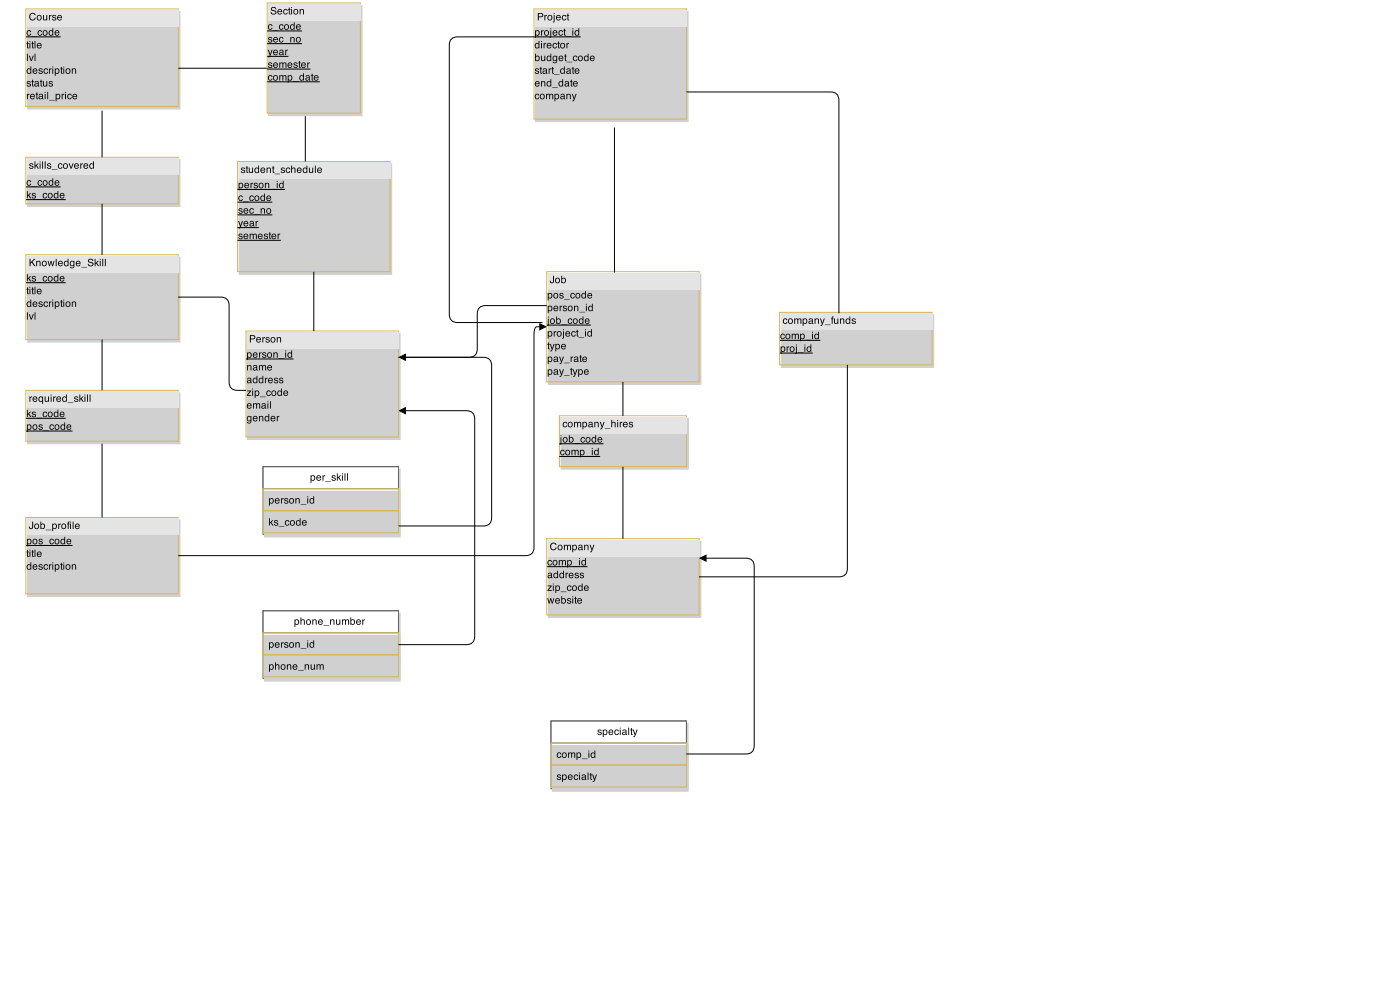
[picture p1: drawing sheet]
<svg xmlns="http://www.w3.org/2000/svg" width="319mm" height="226mm" viewBox="0 0 319 226" stroke-linecap="round" stroke-linejoin="round" font-family="sans-serif">
<path d="M6.3 2.6h34.7v22.2h-34.7z" fill="#d0d0d0"/>
<path d="M6.3 2.6h34.7v22.2h-34.7z" fill="none" stroke="#d0d0d0" stroke-width=".23"/>
<path d="M5.9 2h34.8v22.2h-34.8z" fill="none" stroke="#d6b656" stroke-width=".23"/>
<path d="M6.2 2.3h34.6v3.7h-34.6z" fill="#e4e4e4"/>
<g fill="#000">
<path d="M6.1 12.2h.2v1.7h-.2zM6.6 12.7h.2l.3 1 .4-1h.2l-.5 1.2h-.2zM7.9 12.2h.2v1.7h-.2z" fill-rule="evenodd"/>
<path d="M6.2 9.5h.2v.3h.2v.2h-.2v.8l.2 .2-.4-.1v-.9h-.2zM6.7 9.8h.2v1.2h-.2zM6.7 9.3h.2v.3h-.2zM7.3 9.5h.2v.3h.2v.2h-.2v.8l.2 .2-.4-.1v-.9h-.1zM7.9 9.3h.2v1.7h-.2zM8.5 10a.56 .56 0 0 1 .7-.2 .56 .56 0 0 1 .3 .7h-.9a.35 .35 0 0 0 .3 .4 .35 .35 0 0 0 .4-.3h.2a.61 .61 0 0 1-1 .3 .61 .61 0 0 1 0-.9zM8.7 10l-.1 .3h.7l-.2-.3z" fill-rule="evenodd"/>
<path d="M6.2 18.6l.7-.1 .1 .3h-.2a.26 .26 0 0 0-.2-.2 .26 .26 0 0 0-.3 .3h.1a.43 .43 0 0 1 .6 .3 .43 .43 0 0 1-.4 .5l-.4-.1-.1-.3h.2a.29 .29 0 0 0 .3 .3 .29 .29 0 0 0 .2-.3 .5 .5 0 0 1-.5-.2 .5 .5 0 0 1-.1-.5zM7.3 18.2h.2v.3h.2v.2h-.2v.7l.2 .3-.4-.1v-.9h-.1zM8.1 19.3l-.1 .1a.28 .28 0 0 0 .4 .1 .28 .28 0 0 0 .1-.4zM8 18.5h.5l.3 .1 .2 1.1-.4-.2a.4 .4 0 0 1-.7 .2 .4 .4 0 0 1 .3-.7l.4-.1a.28 .28 0 0 0-.2-.3 .28 .28 0 0 0-.3 .3h-.2zM9.3 18.2h.2v.3h.2v.2h-.2v.7l.2 .3-.4-.1v-.9h-.2zM9.8 18.5h.2v.9l.2 .2 .3-.2 .1-.9h.2v1.2h-.2v-.2a.42 .42 0 0 1-.5 .2 .42 .42 0 0 1-.3-.4zM11.2 18.6l.7-.1 .1 .3h-.1a.26 .26 0 0 0-.3-.2 .26 .26 0 0 0-.3 .3h.1a.43 .43 0 0 1 .6 .3 .43 .43 0 0 1-.4 .5l-.4-.1-.1-.3h.2a.29 .29 0 0 0 .3 .3 .29 .29 0 0 0 .3-.3h-.1a.5 .5 0 0 1-.5-.2 .5 .5 0 0 1-.1-.5z" fill-rule="evenodd"/>
<path d="M6.4 15.9a.42 .42 0 0 0-.1 .5 .42 .42 0 0 0 .5 .1 .42 .42 0 0 0 .1-.5 .42 .42 0 0 0-.5-.1zM6.3 15.7l.4-.1 .2 .1v-.6h.2v1.7h-.2v-.2a.59 .59 0 0 1-.8-.1 .59 .59 0 0 1 .2-.8zM7.6 15.7a.56 .56 0 0 1 .7-.1 .56 .56 0 0 1 .2 .7h-.9a.35 .35 0 0 0 .3 .4 .35 .35 0 0 0 .4-.3h.2a.61 .61 0 0 1-.9 .3 .61 .61 0 0 1 0-1zM7.7 15.8l-.1 .3h.7l-.2-.3zM8.9 15.7l.7-.1 .1 .3h-.2a.26 .26 0 0 0-.2-.2 .26 .26 0 0 0-.3 .3h.1a.43 .43 0 0 1 .6 .3 .43 .43 0 0 1-.4 .5l-.4-.1-.1-.3h.2a.29 .29 0 0 0 .3 .3 .29 .29 0 0 0 .2-.3 .5 .5 0 0 1-.5-.2 .5 .5 0 0 1-.1-.5zM10.1 15.7l.6-.1 .3 .4-.3-.1a.37 .37 0 0 0-.5 0 .37 .37 0 0 0 0 .5 .37 .37 0 0 0 .5 .1l.3-.1a.58 .58 0 0 1-1 .3 .58 .58 0 0 1 .1-1zM11.2 15.6h.2v.2l.4-.2v.2l-.4 .2v.8h-.2zM11.9 15.6h.2v1.2h-.2zM11.9 15.1h.2v.3h-.2zM12.8 15.8a.41 .41 0 0 0-.1 .6 .41 .41 0 0 0 .6 0l-.1-.6zM12.5 15.6h.2v.2a.55 .55 0 0 1 .9 .4 .55 .55 0 0 1-.9 .5v.6h-.2zM13.9 15.3h.2v.3h.2v.2h-.2v.7l.2 .3-.4-.1v-.9h-.2zM14.4 15.6h.2v1.2h-.2zM14.4 15.1h.2v.3h-.2zM15.2 15.9a.4 .4 0 0 0 0 .6 .4 .4 0 0 0 .6-.1l-.1-.6zM14.9 16.2a.65 .65 0 0 1 1.3 0 .65 .65 0 0 1-1.3 0zM16.4 15.6h.2v.2a.43 .43 0 0 1 .5-.2 .43 .43 0 0 1 .3 .4v.8h-.2v-.8a.3 .3 0 0 0-.4-.2 .3 .3 0 0 0-.2 .4v.6h-.2z" fill-rule="evenodd"/>
<path d="M6.2 7l.6-.1 .3 .4-.2-.1a.37 .37 0 0 0-.5 0 .37 .37 0 0 0 0 .5 .37 .37 0 0 0 .5 .1l.2-.1a.58 .58 0 0 1-.9 .3 .58 .58 0 0 1 0-1zM7.1 8.3l1.3 .1zM8.7 7l.6-.1 .3 .4-.2-.1a.37 .37 0 0 0-.5 0 .37 .37 0 0 0 0 .5 .37 .37 0 0 0 .5 .1l.2-.1a.58 .58 0 0 1-.9 .3 .58 .58 0 0 1 0-1zM10 7.2a.4 .4 0 0 0 0 .6 .4 .4 0 0 0 .6-.1l-.1-.6zM9.7 7.5a.65 .65 0 0 1 1.3 0 .65 .65 0 0 1-1.3 0zM11.4 7.2a.42 .42 0 0 0-.1 .6 .42 .42 0 0 0 .6 .1 .42 .42 0 0 0 .1-.6 .42 .42 0 0 0-.6-.1zM11.3 7l.4-.1 .3 .2v-.7h.1v1.7h-.1v-.2a.59 .59 0 0 1-.9-.1 .59 .59 0 0 1 .2-.8zM12.6 7.1a.56 .56 0 0 1 .7-.2 .56 .56 0 0 1 .2 .7h-.8a.35 .35 0 0 0 .2 .4 .35 .35 0 0 0 .4-.3h.2a.61 .61 0 0 1-.9 .3 .61 .61 0 0 1 0-.9zM12.8 7.2l-.1 .2h.6l-.1-.3z" fill-rule="evenodd"/>
<path d="M6.9 3.2a.72 .72 0 0 1 .7-.3 .72 .72 0 0 1 .5 .6h-.2a.59 .59 0 0 0-.9-.2 .59 .59 0 0 0 0 .9 .5 .5 0 0 0 .5 .3 .5 .5 0 0 0 .4-.5h.2a.8 .8 0 0 1-1.1 .6 .8 .8 0 0 1-.2-1.2zM8.7 3.7a.4 .4 0 0 0-.1 .7 .4 .4 0 0 0 .7-.2l-.2-.6zM8.4 4a.62 .62 0 0 1 1.2 0 .62 .62 0 0 1-1.2 0zM9.8 3.4h.2v.9l.2 .2 .3-.2 .1-.9h.2v1.2h-.2v-.1a.42 .42 0 0 1-.5 .2 .42 .42 0 0 1-.3-.5zM11.2 3.4h.2v.2l.4-.2v.2l-.4 .2v.8h-.2zM12 3.5h.6l.2 .3h-.2a.26 .26 0 0 0-.2-.2 .26 .26 0 0 0-.3 .2l.1 .1a.43 .43 0 0 1 .6 .3 .43 .43 0 0 1-.4 .5l-.4-.1-.1-.3h.2a.29 .29 0 0 0 .3 .2 .29 .29 0 0 0 .2-.3 .5 .5 0 0 1-.5-.2 .5 .5 0 0 1-.1-.5zM13.2 3.6a.56 .56 0 0 1 .7-.1 .56 .56 0 0 1 .2 .6h-.9a.35 .35 0 0 0 .3 .4 .35 .35 0 0 0 .4-.2h.2a.61 .61 0 0 1-.9 .3 .61 .61 0 0 1 0-1zM13.3 3.7l-.1 .2h.7l-.2-.3z" fill-rule="evenodd"/>
<path d="M6.1 21.4h.2v.2l.4-.2v.2l-.3 .2-.1 .8h-.2zM7 21.5a.56 .56 0 0 1 .7-.1 .56 .56 0 0 1 .2 .7h-.8a.35 .35 0 0 0 .2 .4 .35 .35 0 0 0 .4-.3h.2a.61 .61 0 0 1-.9 .3 .61 .61 0 0 1 0-1zM7.2 21.6l-.1 .3h.6l-.1-.3zM8.3 21h.2v.4h.2v.2h-.2v.7l.2 .3-.4-.1v-.9h-.2zM9 22.2v.1a.28 .28 0 0 0 .4 .1 .28 .28 0 0 0 .1-.4zM9 21.4h.5l.3 .1 .1 1.1-.3-.2a.4 .4 0 0 1-.7 .2 .4 .4 0 0 1 .3-.7l.4-.1a.28 .28 0 0 0-.3-.3 .28 .28 0 0 0-.3 .3h-.2zM10.2 21.4h.2v1.2h-.2zM10.2 20.9h.2v.3h-.2zM10.8 20.9h.2v1.7h-.2zM11.2 22.8l1.3 .1zM13 21.6a.41 .41 0 0 0-.1 .6 .41 .41 0 0 0 .6 0l-.1-.6zM12.7 21.4h.2v.2a.55 .55 0 0 1 .9 .4 .55 .55 0 0 1-.9 .5v.6h-.2zM14.1 21.4h.2v.2l.4-.2v.2l-.4 .2v.8h-.2zM14.8 21.4h.2v1.2h-.2zM14.8 20.9h.2v.3h-.2zM15.5 21.5l.6-.1 .3 .4-.3-.1a.37 .37 0 0 0-.5 0 .37 .37 0 0 0 0 .5 .37 .37 0 0 0 .5 .1l.3-.1a.58 .58 0 0 1-.9 .3 .58 .58 0 0 1 0-1zM16.7 21.5a.56 .56 0 0 1 .6-.1 .56 .56 0 0 1 .3 .7h-.9a.35 .35 0 0 0 .3 .4 .35 .35 0 0 0 .4-.3h.2a.61 .61 0 0 1-.9 .3 .61 .61 0 0 1 0-1zM16.8 21.6l-.1 .3h.7l-.2-.3z" fill-rule="evenodd"/>
</g>
<path d="M6 8.4h7.7" fill="none" stroke="#000" stroke-width=".23"/>
<path d="M6.3 58.6h34.7v19.3h-34.7z" fill="#d0d0d0"/>
<path d="M6.3 58.6h34.7v19.3h-34.7z" fill="none" stroke="#d0d0d0" stroke-width=".23"/>
<path d="M5.9 58h34.8v19.4h-34.8z" fill="none" stroke="#d6b656" stroke-width=".23"/>
<path d="M6.2 58.3h34.6v3.7h-34.6z" fill="#e4e4e4"/>
<g fill="#000">
<path d="M6.7 59h.3v.8l.8-.8h.3l-.7 .7 .7 .9h-.3l-.6-.8-.2 .3v.5h-.3zM8.3 59.4h.2v.2a.43 .43 0 0 1 .5-.2 .43 .43 0 0 1 .2 .5v.7h-.2v-.7a.3 .3 0 0 0-.3-.3 .3 .3 0 0 0-.2 .4v.6h-.2zM9.8 59.7a.4 .4 0 0 0 0 .7 .4 .4 0 0 0 .6-.2l-.1-.6zM9.5 60.1a.65 .65 0 0 1 1.3 0 .65 .65 0 0 1-1.3 0zM10.8 59.4h.3l.2 1 .2-1h.3l.2 1 .2-1h.2l-.3 1.2h-.2l-.3-.9-.2 .9h-.2zM12.7 59h.2v1.6h-.2zM13.4 59.6a.56 .56 0 0 1 .7-.1 .56 .56 0 0 1 .2 .6h-.9a.35 .35 0 0 0 .3 .4 .35 .35 0 0 0 .4-.2h.2a.61 .61 0 0 1-.9 .3 .61 .61 0 0 1 0-1zM13.5 59.7l-.1 .2h.7l-.2-.3zM14.9 59.7a.42 .42 0 0 0-.1 .6 .42 .42 0 0 0 .5 .1 .42 .42 0 0 0 .1-.6 .42 .42 0 0 0-.5-.1zM14.8 59.5l.4-.1 .2 .2v-.6h.2v1.6h-.2v-.1a.59 .59 0 0 1-.9-.1 .59 .59 0 0 1 .3-.9zM16.1 59.6l.3-.2 .4 .2v-.2h.2v1.1a.53 .53 0 0 1-.4 .7 .53 .53 0 0 1-.7-.4l.7 .1 .2-.4a.57 .57 0 0 1-.9-.1 .57 .57 0 0 1 .2-.8zM16.3 59.6a.4 .4 0 0 0-.2 .6 .4 .4 0 0 0 .6 .1v-.6zM17.4 59.6a.56 .56 0 0 1 .7-.1 .56 .56 0 0 1 .3 .6h-.9a.35 .35 0 0 0 .2 .4 .35 .35 0 0 0 .5-.2h.2a.61 .61 0 0 1-1 .3 .61 .61 0 0 1 0-1zM17.6 59.7l-.1 .2h.7l-.2-.3zM18.5 60.8l1.3 .1zM20.2 59.1a.65 .65 0 0 1 1.1 .4h-.2a.39 .39 0 0 0-.4-.4 .39 .39 0 0 0-.4 .4l.1 .1a.71 .71 0 0 1 .8 .9 .71 .71 0 0 1-.7 .2 .71 .71 0 0 1-.5-.6h.2a.41 .41 0 0 0 .5 .4 .41 .41 0 0 0 .3-.5 .69 .69 0 0 1-.7-.2 .69 .69 0 0 1-.1-.7zM21.6 59h.2v.9l.5-.5h.3l-.5 .5 .5 .7h-.3l-.3-.6-.2 .2v.4h-.2zM22.7 59.4h.3v1.2h-.3zM22.7 59h.3v.2h-.3zM23.3 59h.2v1.6h-.2zM23.9 59h.2v1.6h-.2z" fill-rule="evenodd"/>
<path d="M6.1 62.5h.2v.9l.6-.5h.2l-.5 .5 .5 .7h-.2l-.4-.6-.2 .2v.4h-.2zM7.4 63h.6l.2 .3h-.2a.26 .26 0 0 0-.3-.2 .26 .26 0 0 0-.2 .2 .43 .43 0 0 1 .6 .3 .43 .43 0 0 1-.4 .6l-.4-.2-.1-.3h.2a.29 .29 0 0 0 .3 .3 .29 .29 0 0 0 .3-.3 .5 .5 0 0 1-.5-.2 .5 .5 0 0 1-.1-.5zM8.3 64.3l1.3 .1zM9.9 63.1l.6-.2 .3 .4-.3-.1a.37 .37 0 0 0-.5 .1 .37 .37 0 0 0 0 .5 .37 .37 0 0 0 .5 0l.3-.1a.58 .58 0 0 1-.9 .3 .58 .58 0 0 1 0-.9zM11.2 63.2a.4 .4 0 0 0 0 .6 .4 .4 0 0 0 .6-.1l-.2-.6zM10.9 63.5a.62 .62 0 0 1 1.2 0 .62 .62 0 0 1-1.2 0zM12.5 63.2a.42 .42 0 0 0-.1 .6 .42 .42 0 0 0 .6 .1 .42 .42 0 0 0 .1-.6 .42 .42 0 0 0-.6-.1zM12.5 63l.4-.1 .2 .2v-.6h.2v1.6h-.2v-.1a.59 .59 0 0 1-.9-.2 .59 .59 0 0 1 .3-.8zM13.8 63.1a.56 .56 0 0 1 .6-.1 .56 .56 0 0 1 .3 .6h-.9a.35 .35 0 0 0 .3 .4 .35 .35 0 0 0 .4-.3h.2a.61 .61 0 0 1-.9 .4 .61 .61 0 0 1 0-1zM13.9 63.2l-.1 .2h.7l-.2-.3z" fill-rule="evenodd"/>
<path d="M6.1 71.2h.2v1.6h-.2zM6.6 71.6h.2l.3 1 .4-1h.2l-.5 1.2h-.2zM7.9 71.2h.2v1.6h-.2z" fill-rule="evenodd"/>
<path d="M6.2 65.5h.2v.3h.2v.2h-.2v.8l.2 .2-.4-.1v-.9h-.2zM6.7 65.8h.2v1.2h-.2zM6.7 65.4h.2v.2h-.2zM7.3 65.5h.2v.3h.2v.2h-.2v.8l.2 .2-.4-.1v-.9h-.1zM7.9 65.4h.2v1.6h-.2zM8.5 66a.56 .56 0 0 1 .7-.2 .56 .56 0 0 1 .3 .7h-.9a.35 .35 0 0 0 .3 .4 .35 .35 0 0 0 .4-.3h.2a.61 .61 0 0 1-1 .3 .61 .61 0 0 1 0-.9zM8.7 66.1l-.1 .2h.7l-.2-.3z" fill-rule="evenodd"/>
<path d="M6.4 69a.42 .42 0 0 0-.1 .6 .42 .42 0 0 0 .5 .1 .42 .42 0 0 0 .1-.6 .42 .42 0 0 0-.5-.1zM6.3 68.8l.4-.1 .2 .2v-.7h.2v1.7h-.2v-.2a.59 .59 0 0 1-.8-.1 .59 .59 0 0 1 .2-.8zM7.6 68.9a.56 .56 0 0 1 .7-.2 .56 .56 0 0 1 .2 .7h-.9a.35 .35 0 0 0 .3 .4 .35 .35 0 0 0 .4-.3h.2a.61 .61 0 0 1-.9 .3 .61 .61 0 0 1 0-.9zM7.7 69l-.1 .2h.7l-.2-.3zM8.9 68.8l.7-.1 .1 .4h-.2a.26 .26 0 0 0-.2-.3 .26 .26 0 0 0-.3 .3h.1a.43 .43 0 0 1 .6 .3 .43 .43 0 0 1-.4 .6l-.4-.2-.1-.3h.2a.29 .29 0 0 0 .3 .3 .29 .29 0 0 0 .2-.3 .5 .5 0 0 1-.5-.2 .5 .5 0 0 1-.1-.5zM10.1 68.8l.6-.1 .3 .4-.3-.1a.37 .37 0 0 0-.5 .1 .37 .37 0 0 0 0 .4 .37 .37 0 0 0 .5 .1l.3-.1a.58 .58 0 0 1-1 .3 .58 .58 0 0 1 .1-1zM11.2 68.7h.2v.2l.4-.2v.2l-.4 .2v.8h-.2zM11.9 68.7h.2v1.2h-.2zM11.9 68.3h.2v.2h-.2zM12.8 68.9a.41 .41 0 0 0-.1 .6 .41 .41 0 0 0 .6 0l-.1-.6zM12.5 68.7h.2v.2a.55 .55 0 0 1 .9 .4 .55 .55 0 0 1-.9 .5v.6h-.2zM13.9 68.4h.2v.3h.2v.2h-.2v.8l.2 .2-.4-.1v-.9h-.2zM14.4 68.7h.2v1.2h-.2zM14.4 68.3h.2v.2h-.2zM15.2 69a.4 .4 0 0 0 0 .6 .4 .4 0 0 0 .6-.1l-.1-.6zM14.9 69.3a.65 .65 0 0 1 1.3 0 .65 .65 0 0 1-1.3 0zM16.4 68.7h.2v.2a.43 .43 0 0 1 .5-.2 .43 .43 0 0 1 .3 .4v.8h-.2v-.7a.3 .3 0 0 0-.4-.3 .3 .3 0 0 0-.2 .4v.6h-.2z" fill-rule="evenodd"/>
</g>
<path d="M6 64.4h8.9" fill="none" stroke="#000" stroke-width=".23"/>
<path d="M125.1 62.5h34.7v25.1h-34.7z" fill="#d0d0d0"/>
<path d="M125.1 62.5h34.7v25.1h-34.7z" fill="none" stroke="#d0d0d0" stroke-width=".23"/>
<path d="M124.7 61.9h34.7v25.1h-34.7z" fill="none" stroke="#d6b656" stroke-width=".23"/>
<path d="M125 62.2h34.5v3.7h-34.5z" fill="#e4e4e4"/>
<g fill="#000">
<path d="M125 78h.2v.4h.2v.1h-.2v.8l.2 .3-.4-.2v-.9h-.2zM125.4 78.4h.2l.3 .9 .4-.9h.2l-.3 .7a.93 .93 0 0 1-.7 1v-.2h.2l.1-.3zM127 78.6a.41 .41 0 0 0-.2 .6 .41 .41 0 0 0 .7 0l-.2-.6zM126.6 78.4h.2v.1a.55 .55 0 0 1 .9 .5 .55 .55 0 0 1-.9 .4v.7h-.2zM128.1 78.5a.56 .56 0 0 1 .7-.1 .56 .56 0 0 1 .2 .6h-.8a.35 .35 0 0 0 .2 .4 .35 .35 0 0 0 .4-.2h.2a.61 .61 0 0 1-.9 .3 .61 .61 0 0 1 0-1zM128.3 78.6l-.1 .3h.6l-.1-.4z" fill-rule="evenodd"/>
<path d="M124.9 72.1h.2v.3h-.2zM124.9 72.6h.2v1.5l-.4 .2 .2-.3zM125.7 72.9a.4 .4 0 0 0 0 .6 .4 .4 0 0 0 .6-.2l-.1-.5zM125.4 73.2a.62 .62 0 0 1 1.2 0 .62 .62 0 0 1-1.2 0zM126.8 72.1h.2v.6a.56 .56 0 0 1 .9 .5 .56 .56 0 0 1-.9 .4v.2h-.2zM127.1 72.8a.42 .42 0 0 0-.1 .6 .42 .42 0 0 0 .6 .1 .42 .42 0 0 0 .1-.6 .42 .42 0 0 0-.6-.1zM128.1 74l1.2 .1zM129.6 72.7l.6-.1 .3 .4-.2-.1a.37 .37 0 0 0-.5 0 .37 .37 0 0 0 0 .5 .37 .37 0 0 0 .5 .1l.2-.1a.58 .58 0 0 1-.9 .3 .58 .58 0 0 1 0-1zM130.9 72.9a.4 .4 0 0 0 0 .6 .4 .4 0 0 0 .6-.2l-.1-.5zM130.6 73.2a.65 .65 0 0 1 1.3 0 .65 .65 0 0 1-1.3 0zM132.3 72.8a.42 .42 0 0 0-.1 .6 .42 .42 0 0 0 .6 .1 .42 .42 0 0 0 .1-.6 .42 .42 0 0 0-.6-.1zM132.2 72.6h.4l.3 .1v-.6h.2v1.7h-.2v-.2a.59 .59 0 0 1-.9-.1 .59 .59 0 0 1 .2-.9zM133.5 72.7a.56 .56 0 0 1 .7-.1 .56 .56 0 0 1 .3 .6h-.9a.35 .35 0 0 0 .2 .4 .35 .35 0 0 0 .4-.2h.2a.61 .61 0 0 1-.9 .3 .61 .61 0 0 1 0-1zM133.7 72.8l-.1 .3h.6l-.1-.3z" fill-rule="evenodd"/>
<path d="M125.3 67a.41 .41 0 0 0-.2 .6 .41 .41 0 0 0 .6 0l-.1-.6zM124.9 66.8h.2v.1a.55 .55 0 0 1 .9 .5 .55 .55 0 0 1-.9 .5v.6h-.2zM126.5 67.1a.4 .4 0 0 0 0 .6 .4 .4 0 0 0 .6-.2l-.2-.5zM126.2 67.4a.62 .62 0 0 1 1.2 0 .62 .62 0 0 1-1.2 0zM127.7 66.8h.6l.2 .3h-.2a.26 .26 0 0 0-.2-.2 .26 .26 0 0 0-.3 .2l.1 .1a.43 .43 0 0 1 .6 .3 .43 .43 0 0 1-.4 .5l-.4-.1-.2-.3h.2a.29 .29 0 0 0 .3 .3 .29 .29 0 0 0 .3-.3v-.1a.5 .5 0 0 1-.5-.1 .5 .5 0 0 1-.1-.6zM128.6 68.2l1.3 .1zM130.2 66.9l.6-.1 .3 .4-.2-.1a.37 .37 0 0 0-.5 0 .37 .37 0 0 0 0 .5 .37 .37 0 0 0 .5 .1l.2-.1a.58 .58 0 0 1-.9 .3 .58 .58 0 0 1 0-1zM131.5 67.1a.4 .4 0 0 0 0 .6 .4 .4 0 0 0 .6-.2l-.1-.5zM131.2 67.4a.62 .62 0 0 1 1.2 0 .62 .62 0 0 1-1.2 0zM132.9 67a.42 .42 0 0 0-.1 .6 .42 .42 0 0 0 .6 .1 .42 .42 0 0 0 .1-.6 .42 .42 0 0 0-.6-.1zM132.8 66.8h.4l.2 .1v-.6h.2v1.7h-.2v-.2a.59 .59 0 0 1-.8-.1 .59 .59 0 0 1 .2-.9zM134.1 66.9a.56 .56 0 0 1 .7-.1 .56 .56 0 0 1 .2 .6h-.9a.35 .35 0 0 0 .3 .4 .35 .35 0 0 0 .4-.2h.2a.61 .61 0 0 1-.9 .3 .61 .61 0 0 1 0-1zM134.3 67l-.1 .3h.6l-.1-.3z" fill-rule="evenodd"/>
<path d="M125.3 69.9a.41 .41 0 0 0-.2 .6 .41 .41 0 0 0 .6 0l-.1-.6zM124.9 69.7h.2v.1a.55 .55 0 0 1 .9 .5 .55 .55 0 0 1-.9 .4v.7h-.2zM126.4 69.8a.56 .56 0 0 1 .6-.1 .56 .56 0 0 1 .3 .6h-.9a.35 .35 0 0 0 .3 .4 .35 .35 0 0 0 .4-.2h.2a.61 .61 0 0 1-.9 .3 .61 .61 0 0 1 0-1zM126.5 69.9l-.1 .3h.7l-.2-.3zM127.6 69.7h.2v.2l.4-.3v.3l-.3 .2-.1 .8h-.2zM128.5 69.7h.6l.2 .3h-.2a.26 .26 0 0 0-.3-.2 .26 .26 0 0 0-.2 .2v.1a.43 .43 0 0 1 .6 .3 .43 .43 0 0 1-.4 .5l-.4-.1-.1-.3h.2a.29 .29 0 0 0 .3 .3 .29 .29 0 0 0 .3-.3v-.1a.5 .5 0 0 1-.5-.1 .5 .5 0 0 1-.1-.6zM129.8 70a.4 .4 0 0 0-.1 .6 .4 .4 0 0 0 .7-.2l-.2-.5zM129.5 70.3a.62 .62 0 0 1 1.2 0 .62 .62 0 0 1-1.2 0zM130.9 69.7h.2v.1a.43 .43 0 0 1 .5-.1 .43 .43 0 0 1 .3 .4v.8h-.2v-.8a.3 .3 0 0 0-.4-.3 .3 .3 0 0 0-.2 .4v.7h-.2zM132.1 71.1l1.3 .1zM133.6 69.7h.2v1.2h-.2zM133.6 69.2h.2v.3h-.2zM134.4 69.9a.42 .42 0 0 0-.1 .6 .42 .42 0 0 0 .6 .1 .42 .42 0 0 0 .1-.6 .42 .42 0 0 0-.6-.1zM134.3 69.7h.5l.2 .1v-.6h.2v1.7h-.2v-.2a.59 .59 0 0 1-.9-.1 .59 .59 0 0 1 .2-.9z" fill-rule="evenodd"/>
<path d="M125.3 75.7a.41 .41 0 0 0-.2 .6 .41 .41 0 0 0 .6 0l-.1-.6zM124.9 75.5h.2v.1a.55 .55 0 0 1 .9 .5 .55 .55 0 0 1-.9 .4v.7h-.2zM126.3 75.5h.2v.2l.4-.3v.3l-.4 .2v.8h-.2zM127.3 75.8a.4 .4 0 0 0-.1 .6 .4 .4 0 0 0 .7-.2l-.2-.6zM127 76.1a.62 .62 0 0 1 1.2 0 .62 .62 0 0 1-1.2 0zM128.4 75h.2v.3h-.2zM128.4 75.5h.2v1.5l-.4 .2 .2-.3zM129.1 75.6a.56 .56 0 0 1 .6-.1 .56 .56 0 0 1 .3 .6h-.9a.35 .35 0 0 0 .3 .4 .35 .35 0 0 0 .4-.2h.2a.61 .61 0 0 1-.9 .3 .61 .61 0 0 1 0-1zM129.2 75.7l-.1 .3h.7l-.2-.3zM130.4 75.6l.6-.1 .3 .4-.2-.1a.37 .37 0 0 0-.5 0 .37 .37 0 0 0 0 .5 .37 .37 0 0 0 .4 .1l.3-.2a.58 .58 0 0 1-.9 .4 .58 .58 0 0 1 0-1zM131.5 75.1h.2v.4h.2v.1h-.2v.8l.2 .3-.4-.2v-.9h-.1zM131.9 76.9l1.3 .1zM133.4 75.5h.2v1.2h-.2zM133.4 75h.2v.2h-.2zM134.2 75.7a.42 .42 0 0 0-.1 .6 .42 .42 0 0 0 .6 .1 .42 .42 0 0 0 .1-.6 .42 .42 0 0 0-.6-.1zM134.1 75.5h.5l.2 .1v-.6h.2v1.7h-.2v-.2a.59 .59 0 0 1-.9-.1 .59 .59 0 0 1 .2-.9z" fill-rule="evenodd"/>
<path d="M126.1 62.8h.2v1.2a.48 .48 0 0 1-.5 .6 .48 .48 0 0 1-.4-.6h.2a.27 .27 0 0 0 .2 .4 .27 .27 0 0 0 .3-.3zM126.9 63.6a.4 .4 0 0 0-.1 .6 .4 .4 0 0 0 .7-.1l-.2-.6zM126.6 63.9a.62 .62 0 0 1 1.2 0 .62 .62 0 0 1-1.2 0zM128 62.8h.2v.6a.56 .56 0 0 1 .9 .5 .56 .56 0 0 1-.9 .5v.1h-.2zM128.3 63.6a.42 .42 0 0 0-.1 .5 .42 .42 0 0 0 .6 .1 .42 .42 0 0 0 .1-.5 .42 .42 0 0 0-.6-.1z" fill-rule="evenodd"/>
<path d="M125.3 81.5a.41 .41 0 0 0-.2 .6 .41 .41 0 0 0 .6 0l-.1-.6zM124.9 81.3h.2v.1a.55 .55 0 0 1 .9 .5 .55 .55 0 0 1-.9 .4v.7h-.2zM126.5 82l-.1 .1a.28 .28 0 0 0 .4 .2 .28 .28 0 0 0 .1-.4zM126.4 81.3h.5l.3 .1 .2 1.1-.4-.2a.4 .4 0 0 1-.7 .1 .4 .4 0 0 1 .3-.6l.4-.1a.28 .28 0 0 0-.2-.3 .28 .28 0 0 0-.3 .2h-.2zM127.5 81.3h.2l.4 .9 .3-.9h.2l-.3 .7a.93 .93 0 0 1-.6 1l-.1-.2h.2l.1-.3zM128.6 82.6l1.3 .2zM130.1 81.3h.2v.2l.4-.3v.3l-.3 .2-.1 .8h-.2zM131.1 82v.1a.28 .28 0 0 0 .4 .2 .28 .28 0 0 0 .1-.4zM131.1 81.3h.5l.2 .1 .2 1.1-.3-.2a.4 .4 0 0 1-.7 .1 .4 .4 0 0 1 .2-.6l.5-.1a.28 .28 0 0 0-.3-.3 .28 .28 0 0 0-.3 .2h-.2zM132.3 80.9h.2v.4h.2v.1h-.2v.8l.2 .3-.4-.2v-.9h-.2zM132.9 81.4a.56 .56 0 0 1 .7-.1 .56 .56 0 0 1 .3 .6h-.9a.35 .35 0 0 0 .2 .4 .35 .35 0 0 0 .5-.2h.2a.61 .61 0 0 1-1 .3 .61 .61 0 0 1 0-1zM133.1 81.5l-.1 .3h.7l-.2-.4z" fill-rule="evenodd"/>
<path d="M125.3 84.4a.41 .41 0 0 0-.2 .6 .41 .41 0 0 0 .6 0l-.1-.6zM124.9 84.2h.2v.1a.55 .55 0 0 1 .9 .5 .55 .55 0 0 1-.9 .4v.7h-.2zM126.5 84.9l-.1 .1a.28 .28 0 0 0 .4 .2 .28 .28 0 0 0 .1-.4zM126.4 84.2l.5-.1 .3 .2 .2 1.1-.4-.2a.4 .4 0 0 1-.7 .1 .4 .4 0 0 1 .3-.6l.4-.1a.28 .28 0 0 0-.2-.3 .28 .28 0 0 0-.3 .2h-.2zM127.5 84.2h.2l.4 .9 .3-.9h.2l-.3 .7a.93 .93 0 0 1-.6 1l-.1-.2h.2l.1-.3zM128.6 85.5l1.3 .2zM130.2 83.8h.2v.4h.2v.1h-.2v.8l.2 .3-.4-.2v-.9h-.2zM130.6 84.2h.2l.3 .9 .4-.9h.2l-.3 .7a.93 .93 0 0 1-.6 1l-.1-.2h.2l.1-.3zM132.2 84.4a.41 .41 0 0 0-.2 .6 .41 .41 0 0 0 .7 0l-.1-.6zM131.9 84.2h.2v.1a.55 .55 0 0 1 .8 .5 .55 .55 0 0 1-.8 .4v.7h-.2zM133.3 84.3a.56 .56 0 0 1 .7-.1 .56 .56 0 0 1 .3 .6h-.9a.35 .35 0 0 0 .2 .4 .35 .35 0 0 0 .4-.2h.2a.61 .61 0 0 1-.9 .3 .61 .61 0 0 1 0-1zM133.5 84.4l-.1 .3h.7l-.2-.4z" fill-rule="evenodd"/>
</g>
<path d="M124.8 74.1h9.8" fill="none" stroke="#000" stroke-width=".23"/>
<path d="M6.3 118.5h34.7v17.4h-34.7z" fill="#d0d0d0"/>
<path d="M6.3 118.5h34.7v17.4h-34.7z" fill="none" stroke="#d0d0d0" stroke-width=".23"/>
<path d="M5.9 117.9h34.8v17.4h-34.8z" fill="none" stroke="#d6b656" stroke-width=".23"/>
<path d="M6.2 118.2h34.6v3.7h-34.6z" fill="#e4e4e4"/>
<g fill="#000">
<path d="M6.2 125.3h.2v.4h.2v.1h-.2v.8l.2 .3-.4-.1v-1h-.2zM6.7 125.7h.2v1.2h-.2zM6.7 125.2h.2v.3h-.2zM7.3 125.3h.2v.4h.2v.1h-.2v.8l.2 .3-.4-.1v-1h-.1zM7.9 125.2h.2v1.7h-.2zM8.5 125.8a.56 .56 0 0 1 .7-.1 .56 .56 0 0 1 .3 .7h-.9a.35 .35 0 0 0 .3 .4 .35 .35 0 0 0 .4-.3h.2a.61 .61 0 0 1-1 .3 .61 .61 0 0 1 0-1zM8.7 125.9l-.1 .3h.7l-.2-.3z" fill-rule="evenodd"/>
<path d="M6.4 128.9a.42 .42 0 0 0-.1 .5 .42 .42 0 0 0 .5 .1 .42 .42 0 0 0 .1-.6 .42 .42 0 0 0-.5 0zM6.3 128.6h.4l.2 .1v-.6h.2v1.7h-.2v-.2a.59 .59 0 0 1-.8-.1 .59 .59 0 0 1 .2-.9zM7.6 128.7a.56 .56 0 0 1 .7-.1 .56 .56 0 0 1 .2 .7h-.9a.35 .35 0 0 0 .3 .3 .35 .35 0 0 0 .4-.2h.2a.61 .61 0 0 1-.9 .3 .61 .61 0 0 1 0-1zM7.7 128.8l-.1 .3h.7l-.2-.3zM8.9 128.7l.7-.1 .1 .3h-.2a.26 .26 0 0 0-.2-.2 .26 .26 0 0 0-.3 .3h.1a.43 .43 0 0 1 .6 .3 .43 .43 0 0 1-.4 .5l-.4-.1-.1-.3h.2a.29 .29 0 0 0 .3 .3 .29 .29 0 0 0 .2-.3v-.1a.5 .5 0 0 1-.5-.1 .5 .5 0 0 1-.1-.5zM10.1 128.7l.6-.1 .3 .4-.3-.1a.37 .37 0 0 0-.5 0 .37 .37 0 0 0 0 .5 .37 .37 0 0 0 .5 .1l.3-.1a.58 .58 0 0 1-1 .3 .58 .58 0 0 1 .1-1zM11.2 128.6h.2v.2l.4-.2v.2l-.4 .2v.8h-.2zM11.9 128.6h.2v1.2h-.2zM11.9 128.1h.2v.3h-.2zM12.8 128.8a.41 .41 0 0 0-.1 .6 .41 .41 0 0 0 .6 0l-.1-.6zM12.5 128.6h.2v.1a.55 .55 0 0 1 .9 .5 .55 .55 0 0 1-.9 .5v.6h-.2zM13.9 128.2h.2v.4h.2v.1h-.2v.8l.2 .3-.4-.1v-1h-.2zM14.4 128.6h.2v1.2h-.2zM14.4 128.1h.2v.3h-.2zM15.2 128.9a.4 .4 0 0 0 0 .6 .4 .4 0 0 0 .6-.2l-.1-.5zM14.9 129.2a.65 .65 0 0 1 1.3 0 .65 .65 0 0 1-1.3 0zM16.4 128.6h.2v.2a.43 .43 0 0 1 .5-.2 .43 .43 0 0 1 .3 .4v.8h-.2v-.8a.3 .3 0 0 0-.4-.2 .3 .3 0 0 0-.2 .4v.6h-.2z" fill-rule="evenodd"/>
<path d="M6.5 123a.41 .41 0 0 0-.2 .6 .41 .41 0 0 0 .7 0l-.2-.6zM6.1 122.8h.2v.2a.55 .55 0 0 1 .9 .4 .55 .55 0 0 1-.9 .5v.6h-.2zM7.7 123.1a.4 .4 0 0 0 0 .6 .4 .4 0 0 0 .6-.1l-.1-.6zM7.4 123.4a.62 .62 0 0 1 1.2 0 .62 .62 0 0 1-1.2 0zM8.9 122.9l.7-.1 .1 .3h-.2a.26 .26 0 0 0-.2-.2 .26 .26 0 0 0-.3 .3h.1a.43 .43 0 0 1 .6 .3 .43 .43 0 0 1-.4 .5l-.4-.1-.1-.3h.2a.29 .29 0 0 0 .3 .3 .29 .29 0 0 0 .2-.3 .5 .5 0 0 1-.5-.2 .5 .5 0 0 1-.1-.5zM9.9 124.2l1.2 .1zM11.4 122.9l.6-.1 .3 .4-.2-.1a.37 .37 0 0 0-.5 0 .37 .37 0 0 0 0 .5 .37 .37 0 0 0 .5 .1l.2-.1a.58 .58 0 0 1-.9 .3 .58 .58 0 0 1 0-1zM12.7 123.1a.4 .4 0 0 0 0 .6 .4 .4 0 0 0 .6-.1l-.1-.6zM12.4 123.4a.65 .65 0 0 1 1.3 0 .65 .65 0 0 1-1.3 0zM14.1 123.1a.42 .42 0 0 0-.1 .5 .42 .42 0 0 0 .6 .1 .42 .42 0 0 0 .1-.5 .42 .42 0 0 0-.6-.1zM14 122.8h.4l.3 .1v-.6h.2v1.7h-.2v-.2a.59 .59 0 0 1-.9-.1 .59 .59 0 0 1 .2-.9zM15.3 122.9a.56 .56 0 0 1 .7-.1 .56 .56 0 0 1 .3 .7h-.9a.35 .35 0 0 0 .2 .4 .35 .35 0 0 0 .4-.3h.2a.61 .61 0 0 1-.9 .3 .61 .61 0 0 1 0-1zM15.5 123l-.1 .3h.6l-.1-.3z" fill-rule="evenodd"/>
<path d="M7.3 118.9h.3v1.1a.48 .48 0 0 1-.5 .6 .48 .48 0 0 1-.5-.6h.2a.27 .27 0 0 0 .2 .4 .27 .27 0 0 0 .3-.3zM8.1 119.6a.4 .4 0 0 0 0 .6 .4 .4 0 0 0 .6-.1l-.2-.6zM7.8 119.9a.62 .62 0 0 1 1.2 0 .62 .62 0 0 1-1.2 0zM9.2 118.9h.2v.6a.56 .56 0 0 1 .9 .4 .56 .56 0 0 1-.9 .5v.1h-.2zM9.5 119.6a.42 .42 0 0 0-.1 .5 .42 .42 0 0 0 .6 .1 .42 .42 0 0 0 .1-.5 .42 .42 0 0 0-.6-.1zM10.4 120.7l1.3 .1zM12.3 119.5a.41 .41 0 0 0-.2 .6 .41 .41 0 0 0 .7 0l-.2-.6zM11.9 119.3h.2v.2a.55 .55 0 0 1 .9 .4 .55 .55 0 0 1-.9 .5v.6h-.2zM13.3 119.3h.2v.2l.4-.2v.2l-.4 .2v.8h-.2zM14.3 119.6a.4 .4 0 0 0-.1 .6 .4 .4 0 0 0 .7-.1l-.2-.6zM14 119.9a.62 .62 0 0 1 1.2 0 .62 .62 0 0 1-1.2 0zM15.5 118.9l.4-.1-.2 .4 .2 .3h-.2v1h-.2v-1h-.2zM16 119.3h.2v1.2h-.2zM16 118.9h.2v.2h-.2zM16.6 118.9h.2v1.6h-.2zM17.2 119.5a.56 .56 0 0 1 .7-.2 .56 .56 0 0 1 .3 .7h-.9a.35 .35 0 0 0 .3 .4 .35 .35 0 0 0 .4-.3h.2a.61 .61 0 0 1-1 .3 .61 .61 0 0 1 0-.9zM17.4 119.6l-.1 .2h.7l-.2-.3z" fill-rule="evenodd"/>
</g>
<path d="M6 124.3h10.4" fill="none" stroke="#000" stroke-width=".23"/>
<path d="M122.2 2.6h34.7v25.1h-34.7z" fill="#d0d0d0"/>
<path d="M122.2 2.6h34.7v25.1h-34.7z" fill="none" stroke="#d0d0d0" stroke-width=".23"/>
<path d="M121.8 2h34.7v25.1h-34.7z" fill="none" stroke="#d6b656" stroke-width=".23"/>
<path d="M122.1 2.3h34.5v3.7h-34.5z" fill="#e4e4e4"/>
<g fill="#000">
<path d="M122 12.2h.2v.6a.56 .56 0 0 1 .9 .5 .56 .56 0 0 1-.9 .5v.1h-.2zM122.3 12.9a.42 .42 0 0 0-.1 .6 .42 .42 0 0 0 .6 .1 .42 .42 0 0 0 .1-.5 .42 .42 0 0 0-.6-.2zM123.4 12.7h.2v.9l.2 .2 .3-.2v-.9h.2v1.2h-.1v-.2a.42 .42 0 0 1-.5 .2 .42 .42 0 0 1-.3-.4zM125 13a.42 .42 0 0 0-.1 .6 .42 .42 0 0 0 .5 0 .42 .42 0 0 0 .1-.5 .42 .42 0 0 0-.5-.1zM124.9 12.8l.4-.1 .2 .2v-.7h.2v1.7h-.2v-.2a.59 .59 0 0 1-.9-.1 .59 .59 0 0 1 .3-.8zM126.1 12.8l.4-.1 .4 .2v-.2h.2v1.1a.53 .53 0 0 1-.4 .6 .53 .53 0 0 1-.7-.3l.7 .1 .2-.5a.57 .57 0 0 1-.9 0 .57 .57 0 0 1 .1-.9zM126.4 12.9a.4 .4 0 0 0-.2 .6 .4 .4 0 0 0 .6 .1v-.6zM127.5 12.8a.56 .56 0 0 1 .7-.1 .56 .56 0 0 1 .3 .7h-.9a.35 .35 0 0 0 .2 .4 .35 .35 0 0 0 .5-.3h.2a.61 .61 0 0 1-1 .3 .61 .61 0 0 1 0-1zM127.7 12.9l-.1 .3h.7l-.2-.3zM128.8 12.4h.2v.3h.2v.2h-.2v.8l.2 .2-.4-.1v-.9h-.1zM129.2 14.1l1.3 .1zM130.8 12.8l.6-.1 .3 .4-.3-.1a.37 .37 0 0 0-.5 0 .37 .37 0 0 0 0 .5 .37 .37 0 0 0 .5 .1l.3-.1a.58 .58 0 0 1-.9 .3 .58 .58 0 0 1 0-1zM132.1 13a.4 .4 0 0 0 0 .6 .4 .4 0 0 0 .6-.1l-.2-.6zM131.8 13.3a.62 .62 0 0 1 1.2 0 .62 .62 0 0 1-1.2 0zM133.4 13a.42 .42 0 0 0 0 .6 .42 .42 0 0 0 .5 0 .42 .42 0 0 0 .1-.5 .42 .42 0 0 0-.6-.1zM133.4 12.8l.4-.1 .2 .2v-.7h.2v1.7h-.2v-.2a.59 .59 0 0 1-.9-.1 .59 .59 0 0 1 .3-.8zM134.7 12.8a.56 .56 0 0 1 .6-.1 .56 .56 0 0 1 .3 .7h-.9a.35 .35 0 0 0 .3 .4 .35 .35 0 0 0 .4-.3h.2a.61 .61 0 0 1-.9 .3 .61 .61 0 0 1 0-1zM134.8 12.9l-.1 .3h.7l-.2-.3z" fill-rule="evenodd"/>
<path d="M122.1 15.7l.6-.1 .2 .3h-.2a.26 .26 0 0 0-.3-.2 .26 .26 0 0 0-.2 .3h.1a.43 .43 0 0 1 .6 .3 .43 .43 0 0 1-.4 .5l-.4-.1-.2-.3h.2a.29 .29 0 0 0 .3 .3 .29 .29 0 0 0 .3-.3 .5 .5 0 0 1-.5-.2 .5 .5 0 0 1-.1-.5zM123.2 15.3h.2v.3h.2v.2h-.2v.7l.2 .3-.4-.1v-.9h-.1zM123.9 16.4v.1a.28 .28 0 0 0 .4 .1 .28 .28 0 0 0 .1-.4zM123.9 15.6h.5l.3 .1 .2 1.1-.4-.2a.4 .4 0 0 1-.7 .2 .4 .4 0 0 1 .3-.7l.4-.1a.28 .28 0 0 0-.2-.3 .28 .28 0 0 0-.3 .3h-.2zM125.1 15.6h.2v.2l.4-.2v.2l-.4 .2v.8h-.2zM125.9 15.3h.2v.3h.2v.2h-.2v.7l.2 .3-.4-.1v-.9h-.1zM126.3 17l1.3 .1zM128 15.9a.42 .42 0 0 0-.1 .5 .42 .42 0 0 0 .6 .1 .42 .42 0 0 0 .1-.5 .42 .42 0 0 0-.6-.1zM128 15.7l.4-.1 .2 .1v-.6h.2v1.7h-.2v-.2a.59 .59 0 0 1-.9-.1 .59 .59 0 0 1 .3-.8zM129.3 16.4v.1a.28 .28 0 0 0 .4 .1 .28 .28 0 0 0 .1-.4zM129.3 15.6h.5l.3 .1 .2 1.1-.4-.2a.4 .4 0 0 1-.7 .2 .4 .4 0 0 1 .3-.7l.4-.1a.28 .28 0 0 0-.2-.3 .28 .28 0 0 0-.3 .3h-.2zM130.6 15.3h.2v.3h.2v.2h-.2v.7l.2 .3-.4-.1v-.9h-.2zM131.2 15.7a.56 .56 0 0 1 .7-.1 .56 .56 0 0 1 .2 .7h-.8a.35 .35 0 0 0 .2 .4 .35 .35 0 0 0 .4-.3h.2a.61 .61 0 0 1-.9 .3 .61 .61 0 0 1 0-1zM131.4 15.8l-.1 .3h.6l-.1-.3z" fill-rule="evenodd"/>
<path d="M122.2 10.1a.42 .42 0 0 0-.1 .6 .42 .42 0 0 0 .6 .1 .42 .42 0 0 0 .1-.6 .42 .42 0 0 0-.6-.1zM122.2 9.9l.4-.1 .2 .2v-.7h.2v1.7h-.2v-.2a.59 .59 0 0 1-.9-.1 .59 .59 0 0 1 .3-.8zM123.4 9.8h.2v1.2h-.2zM123.4 9.3h.2v.3h-.2zM124 9.8h.2v.2l.3-.2v.2l-.3 .2v.8h-.2zM124.8 10a.56 .56 0 0 1 .7-.2 .56 .56 0 0 1 .3 .7h-.9a.35 .35 0 0 0 .2 .4 .35 .35 0 0 0 .4-.3h.2a.61 .61 0 0 1-.9 .3 .61 .61 0 0 1 0-.9zM125 10l-.1 .3h.7l-.2-.3zM126.2 9.9l.5-.1 .3 .4-.2-.1a.37 .37 0 0 0-.5 0 .37 .37 0 0 0 0 .5 .37 .37 0 0 0 .5 .1l.2-.1a.58 .58 0 0 1-.9 .3 .58 .58 0 0 1 .1-1zM127.3 9.5h.2v.3h.2v.2h-.2v.8l.2 .2-.4-.1v-.9h-.2zM128 10.1a.4 .4 0 0 0 0 .6 .4 .4 0 0 0 .6-.1l-.1-.6zM127.7 10.4a.65 .65 0 0 1 1.3 0 .65 .65 0 0 1-1.3 0zM129.2 9.8h.2v.2l.4-.2v.2l-.4 .2v.8h-.2z" fill-rule="evenodd"/>
<path d="M122.7 3h.7a.48 .48 0 0 1 .5 .5 .48 .48 0 0 1-.5 .4h-.5v.7h-.2zM122.9 3.2v.5h.4a.29 .29 0 0 0 .4-.2 .29 .29 0 0 0-.4-.3zM124.2 3.4h.1v.2l.4-.2v.2l-.3 .2v.8h-.2zM125.1 3.7a.4 .4 0 0 0 0 .7 .4 .4 0 0 0 .6-.2l-.1-.6zM124.8 4a.65 .65 0 0 1 1.3 0 .65 .65 0 0 1-1.3 0zM126.3 3h.2v.2h-.2zM126.3 3.4h.2v1.5l-.4 .2 .2-.2zM126.9 3.6a.56 .56 0 0 1 .7-.1 .56 .56 0 0 1 .3 .6h-.9a.35 .35 0 0 0 .3 .4 .35 .35 0 0 0 .4-.2h.2a.61 .61 0 0 1-1 .3 .61 .61 0 0 1 0-1zM127.1 3.7l-.1 .2h.7l-.2-.3zM128.3 3.6l.6-.2 .3 .4-.3-.1a.37 .37 0 0 0-.5 .1 .37 .37 0 0 0 0 .5 .37 .37 0 0 0 .5 0l.3-.1a.58 .58 0 0 1-.9 .3 .58 .58 0 0 1 0-.9zM129.4 3.1h.2v.3h.2v.2h-.2v.8l.2 .2-.4-.1v-.9h-.2z" fill-rule="evenodd"/>
<path d="M122.4 7.1a.41 .41 0 0 0-.2 .6 .41 .41 0 0 0 .6 0l-.1-.6zM122 6.9h.2v.2a.55 .55 0 0 1 .9 .4 .55 .55 0 0 1-.9 .5v.6h-.2zM123.4 6.9h.2v.2l.4-.2v.2l-.4 .2v.8h-.2zM124.4 7.2a.4 .4 0 0 0-.1 .6 .4 .4 0 0 0 .7-.1l-.2-.6zM124.1 7.5a.62 .62 0 0 1 1.2 0 .62 .62 0 0 1-1.2 0zM125.5 6.4h.2v.3h-.2zM125.5 6.9h.2v1.5l-.4 .2 .2-.2zM126.2 7.1a.56 .56 0 0 1 .6-.2 .56 .56 0 0 1 .3 .7h-.9a.35 .35 0 0 0 .3 .4 .35 .35 0 0 0 .4-.3h.2a.61 .61 0 0 1-.9 .3 .61 .61 0 0 1 0-.9zM126.3 7.2l-.1 .2h.7l-.2-.3zM127.5 7l.6-.1 .3 .4-.2-.1a.37 .37 0 0 0-.5 0 .37 .37 0 0 0 0 .5 .37 .37 0 0 0 .4 .1l.3-.1a.58 .58 0 0 1-.9 .3 .58 .58 0 0 1 0-1zM128.6 6.6h.2v.3h.2v.2h-.2v.8l.2 .2-.4-.1v-.9h-.1zM129 8.3l1.3 .1zM130.5 6.9h.2v1.2h-.2zM130.5 6.4h.2v.3h-.2zM131.3 7.2a.42 .42 0 0 0-.1 .6 .42 .42 0 0 0 .6 .1 .42 .42 0 0 0 .1-.6 .42 .42 0 0 0-.6-.1zM131.3 7l.4-.1 .2 .2v-.7h.2v1.7h-.2v-.2a.59 .59 0 0 1-.9-.1 .59 .59 0 0 1 .3-.8z" fill-rule="evenodd"/>
<path d="M122.1 18.6a.56 .56 0 0 1 .7-.1 .56 .56 0 0 1 .3 .7h-.9a.35 .35 0 0 0 .2 .4 .35 .35 0 0 0 .4-.3h.2a.61 .61 0 0 1-.9 .3 .61 .61 0 0 1 0-1zM122.3 18.7l-.1 .3h.7l-.2-.3zM123.4 18.5h.2v.2a.43 .43 0 0 1 .5-.2 .43 .43 0 0 1 .3 .4v.8h-.2v-.8a.3 .3 0 0 0-.4-.2 .3 .3 0 0 0-.2 .4v.6h-.2zM125 18.8a.42 .42 0 0 0-.1 .5 .42 .42 0 0 0 .5 .1 .42 .42 0 0 0 .1-.5 .42 .42 0 0 0-.5-.1zM124.9 18.6l.4-.1 .2 .1v-.6h.2v1.7h-.2v-.2a.59 .59 0 0 1-.9-.1 .59 .59 0 0 1 .3-.8zM125.9 19.9l1.3 .1zM127.7 18.8a.42 .42 0 0 0-.1 .5 .42 .42 0 0 0 .5 .1 .42 .42 0 0 0 .1-.5 .42 .42 0 0 0-.5-.1zM127.6 18.6l.4-.1 .2 .1v-.6h.2v1.7h-.2v-.2a.59 .59 0 0 1-.9-.1 .59 .59 0 0 1 .3-.8zM129 19.3l-.1 .1a.28 .28 0 0 0 .4 .1 .28 .28 0 0 0 .1-.4zM128.9 18.5h.6l.2 .1 .2 1.1-.4-.2a.4 .4 0 0 1-.6 .2 .4 .4 0 0 1 .2-.7l.4-.1a.28 .28 0 0 0-.2-.3 .28 .28 0 0 0-.3 .3h-.2zM130.2 18.2h.2v.3h.2v.2h-.2v.7l.2 .3-.4-.1v-.9h-.2zM130.8 18.6a.56 .56 0 0 1 .7-.1 .56 .56 0 0 1 .3 .7h-.9a.35 .35 0 0 0 .2 .4 .35 .35 0 0 0 .4-.3h.2a.61 .61 0 0 1-.9 .3 .61 .61 0 0 1 0-1zM131 18.7l-.1 .3h.6l-.1-.3z" fill-rule="evenodd"/>
<path d="M122.1 21.5l.6-.1 .3 .4-.3-.1a.37 .37 0 0 0-.4 0 .37 .37 0 0 0-.1 .5 .37 .37 0 0 0 .5 .1l.3-.1a.58 .58 0 0 1-.9 .3 .58 .58 0 0 1 0-1zM123.4 21.7a.4 .4 0 0 0 0 .6 .4 .4 0 0 0 .6-.1l-.2-.6zM123.1 22a.62 .62 0 0 1 1.2 0 .62 .62 0 0 1-1.2 0zM124.5 21.4h.2v.2a.4 .4 0 0 1 .7-.1 .4 .4 0 0 1 .5-.1 .4 .4 0 0 1 .3 .4v.8h-.2l-.1-.9-.2-.2-.2 .2v.9h-.3v-1h-.3l-.1 .2-.1 .8h-.2zM126.8 21.6a.41 .41 0 0 0-.2 .6 .41 .41 0 0 0 .7 0l-.1-.6zM126.4 21.4h.2v.2a.55 .55 0 0 1 .9 .4 .55 .55 0 0 1-.8 .5v.6h-.3zM128 22.2v.1a.28 .28 0 0 0 .4 .1 .28 .28 0 0 0 .1-.4zM128 21.4h.5l.2 .1 .2 1.1-.3-.2a.4 .4 0 0 1-.7 .2 .4 .4 0 0 1 .2-.7l.5-.1a.28 .28 0 0 0-.3-.3 .28 .28 0 0 0-.3 .3h-.2zM129.2 21.4h.2v.2a.43 .43 0 0 1 .5-.2 .43 .43 0 0 1 .3 .4v.8h-.3v-.8a.3 .3 0 0 0-.3-.2 .3 .3 0 0 0-.2 .4v.6h-.2zM130.4 21.4h.2l.4 1 .3-1h.2l-.3 .7a.93 .93 0 0 1-.6 1l-.1-.2h.2l.1-.3z" fill-rule="evenodd"/>
</g>
<path d="M121.9 8.4h10.4" fill="none" stroke="#000" stroke-width=".23"/>
<path d="M125.1 123.3h34.7v17.4h-34.7z" fill="#d0d0d0"/>
<path d="M125.1 123.3h34.7v17.4h-34.7z" fill="none" stroke="#d0d0d0" stroke-width=".23"/>
<path d="M124.7 122.7h34.7v17.4h-34.7z" fill="none" stroke="#d6b656" stroke-width=".23"/>
<path d="M125 123h34.5v3.7h-34.5z" fill="#e4e4e4"/>
<g fill="#000">
<path d="M124.9 133.4h.9l-.7 1h.7v.2h-1l.7-1h-.6zM126.1 133.4h.2v1.2h-.2zM126.1 133h.2v.2h-.2zM127 133.6a.41 .41 0 0 0-.2 .6 .41 .41 0 0 0 .7 0l-.2-.6zM126.6 133.4h.2v.2a.55 .55 0 0 1 .9 .4 .55 .55 0 0 1-.9 .5v.6h-.2zM127.9 134.8l1.2 .1zM129.4 133.6l.6-.2 .3 .4-.2-.1a.37 .37 0 0 0-.5 .1 .37 .37 0 0 0 0 .5 .37 .37 0 0 0 .5 0l.2-.1a.58 .58 0 0 1-.9 .3 .58 .58 0 0 1 0-.9zM130.7 133.7a.4 .4 0 0 0 0 .6 .4 .4 0 0 0 .6-.1l-.1-.6zM130.4 134a.65 .65 0 0 1 1.3 0 .65 .65 0 0 1-1.3 0zM132.1 133.7a.42 .42 0 0 0-.1 .6 .42 .42 0 0 0 .6 .1 .42 .42 0 0 0 .1-.6 .42 .42 0 0 0-.6-.1zM132 133.5l.4-.1 .3 .2v-.6h.2v1.6h-.2v-.1a.59 .59 0 0 1-.9-.2 .59 .59 0 0 1 .2-.8zM133.3 133.6a.56 .56 0 0 1 .7-.2 .56 .56 0 0 1 .3 .7h-.9a.35 .35 0 0 0 .2 .4 .35 .35 0 0 0 .4-.3h.2a.61 .61 0 0 1-.9 .3 .61 .61 0 0 1 0-.9zM133.5 133.7l-.1 .2h.7l-.2-.3z" fill-rule="evenodd"/>
<path d="M124.8 136.3h.2l.2 1 .3-1h.2l.2 1 .3-1h.2l-.4 1.2h-.2l-.2-.9-.2 .9h-.3zM126.7 136.5a.56 .56 0 0 1 .7-.2 .56 .56 0 0 1 .3 .7h-.9a.35 .35 0 0 0 .3 .4 .35 .35 0 0 0 .4-.3h.2a.61 .61 0 0 1-1 .3 .61 .61 0 0 1 0-.9zM126.9 136.6l-.1 .2h.7l-.2-.3zM128 135.8h.2v.7a.56 .56 0 0 1 .9 .4 .56 .56 0 0 1-.9 .5v.1h-.2zM128.3 136.6a.42 .42 0 0 0-.1 .5 .42 .42 0 0 0 .6 .1 .42 .42 0 0 0 .1-.5 .42 .42 0 0 0-.6-.1zM129.4 136.4l.7-.1 .1 .4h-.1a.26 .26 0 0 0-.3-.3 .26 .26 0 0 0-.3 .3h.1a.43 .43 0 0 1 .6 .3 .43 .43 0 0 1-.4 .6l-.4-.2-.1-.3h.2a.29 .29 0 0 0 .3 .3 .29 .29 0 0 0 .3-.3h-.1a.5 .5 0 0 1-.5-.2 .5 .5 0 0 1-.1-.5zM130.5 136.3h.2v1.2h-.2zM130.5 135.9h.2v.2h-.2zM131.1 136h.2v.3h.2v.2h-.2v.8l.2 .2-.3-.1-.1-.9h-.1zM131.8 136.5a.56 .56 0 0 1 .6-.2 .56 .56 0 0 1 .3 .7h-.9a.35 .35 0 0 0 .3 .4 .35 .35 0 0 0 .4-.3h.2a.61 .61 0 0 1-.9 .3 .61 .61 0 0 1 0-.9zM131.9 136.6l-.1 .2h.7l-.2-.3z" fill-rule="evenodd"/>
<path d="M125.1 131.3v.1a.28 .28 0 0 0 .4 .2 .28 .28 0 0 0 .1-.5zM125.1 130.6l.5-.1 .2 .2 .2 1-.3-.1a.4 .4 0 0 1-.7 .1 .4 .4 0 0 1 .2-.7l.5-.1a.28 .28 0 0 0-.3-.3 .28 .28 0 0 0-.3 .3h-.2zM126.5 130.8a.42 .42 0 0 0-.1 .6 .42 .42 0 0 0 .6 .1 .42 .42 0 0 0 .1-.6 .42 .42 0 0 0-.6-.1zM126.4 130.6l.4-.1 .3 .2v-.6h.2v1.6h-.2v-.1a.59 .59 0 0 1-.9-.2 .59 .59 0 0 1 .2-.8zM127.8 130.8a.42 .42 0 0 0-.1 .6 .42 .42 0 0 0 .6 .1 .42 .42 0 0 0 .1-.6 .42 .42 0 0 0-.6-.1zM127.8 130.6l.4-.1 .2 .2v-.6h.2v1.6h-.2v-.1a.59 .59 0 0 1-.9-.2 .59 .59 0 0 1 .3-.8zM129 130.5h.2v.2l.4-.2v.2l-.4 .2v.8h-.2zM129.8 130.7a.56 .56 0 0 1 .7-.1 .56 .56 0 0 1 .3 .6h-.9a.35 .35 0 0 0 .3 .4 .35 .35 0 0 0 .4-.3h.2a.61 .61 0 0 1-1 .4 .61 .61 0 0 1 0-1zM130 130.8l-.1 .2h.7l-.2-.3zM131.2 130.6h.6l.2 .3h-.2a.26 .26 0 0 0-.3-.2 .26 .26 0 0 0-.2 .2 .43 .43 0 0 1 .6 .3 .43 .43 0 0 1-.4 .6l-.4-.2-.1-.3h.2a.29 .29 0 0 0 .3 .3 .29 .29 0 0 0 .3-.3 .5 .5 0 0 1-.5-.2 .5 .5 0 0 1-.1-.5zM132.3 130.6h.7l.1 .3h-.1a.26 .26 0 0 0-.3-.2 .26 .26 0 0 0-.3 .2h.1a.43 .43 0 0 1 .6 .3 .43 .43 0 0 1-.4 .6l-.4-.2-.1-.3h.2a.29 .29 0 0 0 .3 .3 .29 .29 0 0 0 .3-.3h-.1a.5 .5 0 0 1-.5-.2 .5 .5 0 0 1-.1-.5z" fill-rule="evenodd"/>
<path d="M125 127.8l.6-.2 .3 .4-.3-.1a.37 .37 0 0 0-.4 .1 .37 .37 0 0 0-.1 .5 .37 .37 0 0 0 .5 0l.3-.1a.58 .58 0 0 1-.9 .3 .58 .58 0 0 1 0-.9zM126.3 127.9a.4 .4 0 0 0 0 .6 .4 .4 0 0 0 .6-.1l-.2-.6zM126 128.2a.62 .62 0 0 1 1.2 0 .62 .62 0 0 1-1.2 0zM127.4 127.6h.2v.2a.4 .4 0 0 1 .7 0 .4 .4 0 0 1 .5-.2 .4 .4 0 0 1 .3 .4v.8h-.3v-.9l-.2-.1-.2 .2-.1 .8h-.2v-.9l-.3-.1-.1 .2-.1 .8h-.2zM129.7 127.8a.41 .41 0 0 0-.2 .6 .41 .41 0 0 0 .7 0l-.1-.6zM129.3 127.6h.2v.2a.55 .55 0 0 1 .9 .4 .55 .55 0 0 1-.9 .5v.6h-.2zM130.6 129l1.3 .1zM132.1 127.6h.2v1.2h-.2zM132.1 127.2h.2v.2h-.2zM132.9 127.9a.42 .42 0 0 0-.1 .6 .42 .42 0 0 0 .6 .1 .42 .42 0 0 0 .1-.6 .42 .42 0 0 0-.6-.1zM132.8 127.7l.4-.1 .2 .2v-.6h.2v1.6h-.2v-.1a.59 .59 0 0 1-.8-.2 .59 .59 0 0 1 .2-.8z" fill-rule="evenodd"/>
<path d="M125.6 123.9a.72 .72 0 0 1 .8-.3 .72 .72 0 0 1 .5 .6h-.2a.59 .59 0 0 0-.9-.2 .59 .59 0 0 0-.1 .9 .5 .5 0 0 0 .6 .3 .5 .5 0 0 0 .4-.5h.2a.8 .8 0 0 1-1.1 .6 .8 .8 0 0 1-.3-1.2zM127.4 124.4a.4 .4 0 0 0 0 .7 .4 .4 0 0 0 .7-.2l-.2-.6zM127.1 124.8a.65 .65 0 0 1 1.3 0 .65 .65 0 0 1-1.3 0zM128.6 124.1h.2v.2a.4 .4 0 0 1 .7 0 .4 .4 0 0 1 .4-.2 .4 .4 0 0 1 .3 .4v.8h-.2v-.9l-.2-.1-.3 .2v.8h-.2v-.9l-.3-.1-.2 .2v.8h-.2zM130.9 124.3a.41 .41 0 0 0-.2 .7 .41 .41 0 0 0 .6-.1l-.1-.6zM130.5 124.1h.2v.2a.55 .55 0 0 1 .9 .5 .55 .55 0 0 1-.9 .4v.6h-.2zM132.1 124.9l-.1 .1a.28 .28 0 0 0 .4 .2 .28 .28 0 0 0 .1-.4zM132 124.2l.5-.1 .3 .2 .2 1.1-.4-.2a.4 .4 0 0 1-.7 .1 .4 .4 0 0 1 .3-.6l.4-.1a.28 .28 0 0 0-.2-.3 .28 .28 0 0 0-.3 .2h-.2zM133.2 124.1h.2v.2a.43 .43 0 0 1 .5-.2 .43 .43 0 0 1 .3 .5v.7h-.2v-.7a.3 .3 0 0 0-.4-.3 .3 .3 0 0 0-.2 .4v.6h-.2zM134.5 124.1h.2l.3 1 .3-1h.3l-.3 .8a.93 .93 0 0 1-.7 .9v-.2h.2l.1-.2z" fill-rule="evenodd"/>
</g>
<path d="M140.1 29.1v33M124.8 129.1h9" fill="none" stroke="#000" stroke-width=".23"/>
<path d="M56.5 76h34.8v24.1h-34.8z" fill="#d0d0d0"/>
<path d="M56.5 76h34.8v24.1h-34.8z" fill="none" stroke="#d0d0d0" stroke-width=".23"/>
<path d="M56.1 75.4h34.8v24.2h-34.8z" fill="none" stroke="#d6b656" stroke-width=".23"/>
<path d="M56.4 75.7h34.6v3.7h-34.6z" fill="#e4e4e4"/>
<g fill="#000">
<path d="M57 76.4h.7a.48 .48 0 0 1 .5 .4 .48 .48 0 0 1-.5 .5h-.5v.7h-.2zM57.2 76.6v.5h.5a.29 .29 0 0 0 .3-.3 .29 .29 0 0 0-.3-.2zM58.6 77a.56 .56 0 0 1 .6-.1 .56 .56 0 0 1 .3 .6h-.9a.35 .35 0 0 0 .3 .4 .35 .35 0 0 0 .4-.3h.2a.61 .61 0 0 1-.9 .4 .61 .61 0 0 1 0-1zM58.7 77.1l-.1 .2h.7l-.2-.3zM59.8 76.8h.2v.2l.4-.2v.2l-.3 .2-.1 .8h-.2zM60.7 76.9h.6l.2 .3h-.2a.26 .26 0 0 0-.3-.2 .26 .26 0 0 0-.2 .2 .43 .43 0 0 1 .7 .3 .43 .43 0 0 1-.5 .6l-.4-.1-.1-.4h.2a.29 .29 0 0 0 .3 .3 .29 .29 0 0 0 .3-.3 .5 .5 0 0 1-.5-.2 .5 .5 0 0 1-.1-.5zM62 77.1a.4 .4 0 0 0-.1 .7 .4 .4 0 0 0 .7-.2l-.2-.6zM61.7 77.4a.62 .62 0 0 1 1.2 0 .62 .62 0 0 1-1.2 0zM63.1 76.8h.2v.2a.43 .43 0 0 1 .5-.2 .43 .43 0 0 1 .3 .5v.7h-.2v-.7a.3 .3 0 0 0-.4-.3 .3 .3 0 0 0-.2 .4v.6h-.2z" fill-rule="evenodd"/>
<path d="M56.3 89h1l-.8 1h.8v.2h-1l.7-1h-.7zM57.5 89h.2v1.2h-.2zM57.5 88.5h.2v.3h-.2zM58.4 89.2a.41 .41 0 0 0-.1 .6 .41 .41 0 0 0 .6 0l-.1-.6zM58.1 89h.2v.2a.55 .55 0 0 1 .8 .4 .55 .55 0 0 1-.8 .5v.6h-.2zM59.3 90.4l1.3 .1zM60.9 89.1l.5-.1 .4 .4-.3-.1a.37 .37 0 0 0-.5 0 .37 .37 0 0 0 0 .5 .37 .37 0 0 0 .5 .1l.3-.1a.58 .58 0 0 1-1 .3 .58 .58 0 0 1 .1-1zM62.2 89.3a.4 .4 0 0 0-.1 .6 .4 .4 0 0 0 .7-.1l-.2-.6zM61.9 89.6a.62 .62 0 0 1 1.2 0 .62 .62 0 0 1-1.2 0zM63.5 89.3a.42 .42 0 0 0-.1 .5 .42 .42 0 0 0 .6 .1 .42 .42 0 0 0 .1-.5 .42 .42 0 0 0-.6-.1zM63.5 89.1l.4-.1 .2 .1v-.6h.2v1.7h-.2v-.2a.59 .59 0 0 1-.9-.1 .59 .59 0 0 1 .3-.8zM64.7 89.1a.56 .56 0 0 1 .7-.1 .56 .56 0 0 1 .3 .7h-.9a.35 .35 0 0 0 .3 .4 .35 .35 0 0 0 .4-.3h.2a.61 .61 0 0 1-1 .3 .61 .61 0 0 1 0-1zM64.9 89.2l-.1 .3h.7l-.2-.3z" fill-rule="evenodd"/>
<path d="M56.4 83.2h.1v.2a.43 .43 0 0 1 .5-.2 .43 .43 0 0 1 .3 .4v.8h-.2v-.8a.3 .3 0 0 0-.3-.2 .3 .3 0 0 0-.2 .4v.6h-.2zM57.9 84v.1a.28 .28 0 0 0 .4 .1 .28 .28 0 0 0 .1-.4zM57.9 83.2h.5l.2 .1 .2 1.1-.3-.2a.4 .4 0 0 1-.7 .2 .4 .4 0 0 1 .2-.7l.4-.1a.28 .28 0 0 0-.2-.3 .28 .28 0 0 0-.3 .3h-.2zM59.1 83.2h.2v.2a.4 .4 0 0 1 .6 0 .4 .4 0 0 1 .5-.2 .4 .4 0 0 1 .3 .4v.8h-.2v-.9l-.2-.2-.3 .2v.9h-.2l-.1-1h-.2l-.2 .2v.8h-.2zM61.1 83.3a.56 .56 0 0 1 .7-.1 .56 .56 0 0 1 .2 .7h-.9a.35 .35 0 0 0 .3 .4 .35 .35 0 0 0 .4-.3h.2a.61 .61 0 0 1-.9 .3 .61 .61 0 0 1 0-1zM61.2 83.4l-.1 .3h.7l-.2-.3z" fill-rule="evenodd"/>
<path d="M56.5 86.9v.1a.28 .28 0 0 0 .4 .1 .28 .28 0 0 0 .1-.4zM56.5 86.1h.5l.3 .1 .1 1.1-.3-.2a.4 .4 0 0 1-.7 .2 .4 .4 0 0 1 .3-.7l.4-.1a.28 .28 0 0 0-.3-.3 .28 .28 0 0 0-.3 .3h-.1zM57.9 86.4a.42 .42 0 0 0-.1 .5 .42 .42 0 0 0 .6 .1 .42 .42 0 0 0 .1-.5 .42 .42 0 0 0-.6-.1zM57.9 86.2l.4-.1 .2 .1v-.6h.2v1.7h-.2v-.2a.59 .59 0 0 1-.9-.1 .59 .59 0 0 1 .3-.8zM59.3 86.4a.42 .42 0 0 0-.1 .5 .42 .42 0 0 0 .6 .1 .42 .42 0 0 0 .1-.5 .42 .42 0 0 0-.6-.1zM59.2 86.2l.4-.1 .2 .1v-.6h.2v1.7h-.1v-.2a.59 .59 0 0 1-.9-.1 .59 .59 0 0 1 .2-.8zM60.4 86.1h.2v.2l.4-.2v.2l-.4 .2v.8h-.2zM61.3 86.2a.56 .56 0 0 1 .6-.1 .56 .56 0 0 1 .3 .7h-.9a.35 .35 0 0 0 .3 .4 .35 .35 0 0 0 .4-.3h.2a.61 .61 0 0 1-.9 .3 .61 .61 0 0 1 0-1zM61.4 86.3l-.1 .3h.7l-.2-.3zM62.6 86.2l.6-.1 .2 .3h-.2a.26 .26 0 0 0-.2-.2 .26 .26 0 0 0-.3 .3h.1a.43 .43 0 0 1 .6 .3 .43 .43 0 0 1-.4 .5l-.4-.1-.1-.3h.2a.29 .29 0 0 0 .3 .3 .29 .29 0 0 0 .2-.3 .5 .5 0 0 1-.5-.2 .5 .5 0 0 1-.1-.5zM63.8 86.2l.6-.1 .2 .3h-.2a.26 .26 0 0 0-.3-.2 .26 .26 0 0 0-.2 .3 .43 .43 0 0 1 .6 .3 .43 .43 0 0 1-.4 .5l-.4-.1-.1-.3h.2a.29 .29 0 0 0 .3 .3 .29 .29 0 0 0 .3-.3h-.1a.5 .5 0 0 1-.5-.2 .5 .5 0 0 1 0-.5z" fill-rule="evenodd"/>
<path d="M56.4 94.9l.4-.1 .3 .1v-.1h.2v1.1a.53 .53 0 0 1-.4 .6 .53 .53 0 0 1-.6-.4l.7 .2 .1-.5a.57 .57 0 0 1-.8 0 .57 .57 0 0 1 .1-.9zM56.6 95a.4 .4 0 0 0-.1 .6 .4 .4 0 0 0 .6 0v-.6zM57.8 94.9a.56 .56 0 0 1 .7-.1 .56 .56 0 0 1 .2 .7h-.8a.35 .35 0 0 0 .2 .3 .35 .35 0 0 0 .4-.2h.2a.61 .61 0 0 1-.9 .3 .61 .61 0 0 1 0-1zM58 95l-.1 .3h.6l-.1-.3zM59.1 94.8h.2v.2a.43 .43 0 0 1 .5-.2 .43 .43 0 0 1 .2 .4v.8h-.2v-.8a.3 .3 0 0 0-.3-.2 .3 .3 0 0 0-.2 .4v.6h-.2zM60.6 95.1a.42 .42 0 0 0-.1 .5 .42 .42 0 0 0 .6 .1 .42 .42 0 0 0 .1-.6 .42 .42 0 0 0-.6 0zM60.6 94.8h.4l.2 .1v-.6h.2v1.7h-.2v-.2a.59 .59 0 0 1-.9-.1 .59 .59 0 0 1 .3-.9zM61.9 94.9a.56 .56 0 0 1 .6-.1 .56 .56 0 0 1 .3 .7h-.9a.35 .35 0 0 0 .3 .3 .35 .35 0 0 0 .4-.2h.2a.61 .61 0 0 1-1 .3 .61 .61 0 0 1 .1-1zM62 95l-.1 .3h.7l-.2-.3zM63.1 94.8h.2v.2l.4-.2v.2l-.4 .2v.8h-.2z" fill-rule="evenodd"/>
<path d="M56.7 80.5a.41 .41 0 0 0-.2 .6 .41 .41 0 0 0 .7 0l-.2-.6zM56.3 80.3h.2v.2a.55 .55 0 0 1 .9 .4 .55 .55 0 0 1-.9 .5v.6h-.2zM57.8 80.4a.56 .56 0 0 1 .7-.1 .56 .56 0 0 1 .2 .7h-.8a.35 .35 0 0 0 .2 .4 .35 .35 0 0 0 .4-.3h.2a.61 .61 0 0 1-.9 .3 .61 .61 0 0 1 0-1zM58 80.5l-.1 .3h.6l-.1-.3zM59.1 80.3h.2v.2l.4-.2v.2l-.4 .2v.8h-.2zM59.9 80.4l.6-.1 .2 .3h-.2a.26 .26 0 0 0-.2-.2 .26 .26 0 0 0-.3 .3h.1a.43 .43 0 0 1 .6 .3 .43 .43 0 0 1-.4 .6l-.4-.2-.1-.3h.2a.29 .29 0 0 0 .3 .3 .29 .29 0 0 0 .2-.3 .5 .5 0 0 1-.5-.2 .5 .5 0 0 1-.1-.5zM61.2 80.6a.4 .4 0 0 0 0 .6 .4 .4 0 0 0 .6-.1l-.1-.6zM60.9 80.9a.62 .62 0 0 1 1.2 0 .62 .62 0 0 1-1.2 0zM62.3 80.3h.2v.2a.43 .43 0 0 1 .5-.2 .43 .43 0 0 1 .3 .4v.8h-.2v-.8a.3 .3 0 0 0-.3-.2 .3 .3 0 0 0-.3 .4v.6h-.2zM63.5 81.7l1.3 .1zM65 80.3h.3v1.2h-.3zM65 79.8h.3v.3h-.3zM65.8 80.6a.42 .42 0 0 0 0 .6 .42 .42 0 0 0 .5 0 .42 .42 0 0 0 .1-.5 .42 .42 0 0 0-.6-.1zM65.8 80.4l.4-.1 .2 .2v-.7h.2v1.7h-.2v-.2a.59 .59 0 0 1-.9-.1 .59 .59 0 0 1 .3-.8z" fill-rule="evenodd"/>
<path d="M56.4 92a.56 .56 0 0 1 .7-.1 .56 .56 0 0 1 .3 .7h-.9a.35 .35 0 0 0 .3 .4 .35 .35 0 0 0 .4-.3h.2a.61 .61 0 0 1-1 .3 .61 .61 0 0 1 0-1zM56.6 92.1l-.1 .3h.7l-.2-.3zM57.7 91.9h.2v.2a.4 .4 0 0 1 .7-.1 .4 .4 0 0 1 .5-.1 .4 .4 0 0 1 .2 .4v.8h-.2v-.9l-.2-.2-.3 .2v.9h-.2v-1h-.3l-.2 .2v.8h-.2zM59.8 92.7v.1a.28 .28 0 0 0 .4 .1 .28 .28 0 0 0 .1-.4zM59.8 91.9h.5l.3 .1 .1 1.1-.3-.2a.4 .4 0 0 1-.7 .2 .4 .4 0 0 1 .3-.7l.4-.1a.28 .28 0 0 0-.3-.3 .28 .28 0 0 0-.3 .3h-.2zM61 91.9h.2v1.2h-.2zM61 91.4h.2v.3h-.2zM61.6 91.4h.2v1.7h-.2z" fill-rule="evenodd"/>
</g>
<path d="M56.2 81.8h10.6" fill="none" stroke="#000" stroke-width=".23"/>
<path d="M54.6 37.4h34.7v25.1h-34.7z" fill="#d0d0d0"/>
<path d="M54.6 37.4h34.7v25.1h-34.7z" fill="none" stroke="#d0d0d0" stroke-width=".23"/>
<path d="M54.2 36.8h34.7v25.1h-34.7z" fill="none" stroke="#d6b656" stroke-width=".23"/>
<path d="M54.5 37.1h34.5v3.7h-34.5z" fill="#e4e4e4"/>
<g fill="#000">
<path d="M55.1 38.3l.6-.1 .2 .3h-.2a.26 .26 0 0 0-.3-.2 .26 .26 0 0 0-.2 .3 .43 .43 0 0 1 .7 .3 .43 .43 0 0 1-.5 .5l-.4-.1-.1-.3h.2a.29 .29 0 0 0 .3 .3 .29 .29 0 0 0 .3-.3 .5 .5 0 0 1-.5-.2 .5 .5 0 0 1-.1-.5zM56.2 37.9h.2v.3h.2v.2h-.2v.7l.2 .3-.4-.1v-.9h-.2zM56.7 38.2h.2l.1 .9 .2 .2 .3-.2v-.9h.2v1.2h-.2v-.2a.42 .42 0 0 1-.5 .2 .42 .42 0 0 1-.3-.4zM58.3 38.5a.42 .42 0 0 0-.1 .5 .42 .42 0 0 0 .6 .1 .42 .42 0 0 0 .1-.5 .42 .42 0 0 0-.6-.1zM58.2 38.3l.5-.1 .2 .1v-.6h.2v1.7h-.2v-.2a.59 .59 0 0 1-.9-.1 .59 .59 0 0 1 .2-.8zM59.5 38.3a.56 .56 0 0 1 .7-.1 .56 .56 0 0 1 .3 .7h-.9a.35 .35 0 0 0 .3 .4 .35 .35 0 0 0 .4-.3h.2a.61 .61 0 0 1-1 .3 .61 .61 0 0 1 0-1zM59.7 38.4l-.1 .3h.7l-.2-.3zM60.8 38.2h.2v.2a.43 .43 0 0 1 .5-.2 .43 .43 0 0 1 .3 .4v.8h-.2v-.8a.3 .3 0 0 0-.4-.2 .3 .3 0 0 0-.2 .4v.6h-.2zM62.2 37.9h.2v.3h.2v.2h-.2v.7l.2 .3-.4-.1v-.9h-.2zM62.6 39.6l1.3 .1zM64.2 38.3l.6-.1 .2 .3h-.2a.26 .26 0 0 0-.3-.2 .26 .26 0 0 0-.2 .3 .43 .43 0 0 1 .6 .3 .43 .43 0 0 1-.4 .5l-.4-.1-.1-.3h.2a.29 .29 0 0 0 .3 .3 .29 .29 0 0 0 .3-.3h-.1a.5 .5 0 0 1-.5-.2 .5 .5 0 0 1 0-.5zM65.3 38.3l.6-.1 .3 .4-.2-.1a.37 .37 0 0 0-.5 0 .37 .37 0 0 0 0 .5 .37 .37 0 0 0 .5 .1l.2-.1a.58 .58 0 0 1-.9 .3 .58 .58 0 0 1 0-1zM66.4 37.7h.2v.7a.43 .43 0 0 1 .5-.2 .43 .43 0 0 1 .3 .4v.8h-.2v-.9l-.3-.2-.3 .3v.8h-.2zM67.8 38.3a.56 .56 0 0 1 .7-.1 .56 .56 0 0 1 .3 .7h-.9a.35 .35 0 0 0 .3 .4 .35 .35 0 0 0 .4-.3h.2a.61 .61 0 0 1-1 .3 .61 .61 0 0 1 0-1zM68 38.4l-.1 .3h.7l-.2-.3zM69.3 38.5a.42 .42 0 0 0-.1 .5 .42 .42 0 0 0 .6 .1 .42 .42 0 0 0 .1-.5 .42 .42 0 0 0-.6-.1zM69.3 38.3l.4-.1 .2 .1v-.6h.2v1.7h-.2v-.2a.59 .59 0 0 1-.9-.1 .59 .59 0 0 1 .3-.8zM70.4 38.2h.3v.9l.2 .2 .3-.2v-.9h.2v1.2h-.2v-.2a.42 .42 0 0 1-.4 .2 .42 .42 0 0 1-.4-.4zM71.8 37.7h.2v1.7h-.2zM72.5 38.3a.56 .56 0 0 1 .7-.1 .56 .56 0 0 1 .2 .7h-.9a.35 .35 0 0 0 .3 .4 .35 .35 0 0 0 .4-.3h.2a.61 .61 0 0 1-.9 .3 .61 .61 0 0 1 0-1zM72.6 38.4l-.1 .3h.7l-.2-.3z" fill-rule="evenodd"/>
<path d="M54.5 47.5h.6l.2 .3h-.2a.26 .26 0 0 0-.2-.2 .26 .26 0 0 0-.3 .2l.1 .1a.43 .43 0 0 1 .6 .3 .43 .43 0 0 1-.4 .5l-.4-.1-.2-.3h.2a.29 .29 0 0 0 .3 .2 .29 .29 0 0 0 .3-.2v-.1a.5 .5 0 0 1-.5-.1 .5 .5 0 0 1-.1-.6zM55.7 47.6a.56 .56 0 0 1 .6-.1 .56 .56 0 0 1 .3 .6h-.9a.35 .35 0 0 0 .3 .4 .35 .35 0 0 0 .4-.2h.2a.61 .61 0 0 1-.9 .3 .61 .61 0 0 1 0-1zM55.8 47.7l-.1 .3h.7l-.2-.4zM57 47.6l.6-.2 .3 .5-.2-.1a.37 .37 0 0 0-.5 0 .37 .37 0 0 0 0 .5 .37 .37 0 0 0 .5 .1l.2-.2a.58 .58 0 0 1-.9 .4 .58 .58 0 0 1 0-1zM57.9 48.8l1.3 .2zM59.4 47.5h.2v.1a.43 .43 0 0 1 .5-.1 .43 .43 0 0 1 .3 .4v.8h-.2v-.8a.3 .3 0 0 0-.3-.3 .3 .3 0 0 0-.3 .4v.7h-.2zM61 47.7a.4 .4 0 0 0 0 .7 .4 .4 0 0 0 .6-.2l-.1-.6zM60.7 48.1a.62 .62 0 0 1 1.2 0 .62 .62 0 0 1-1.2 0z" fill-rule="evenodd"/>
<path d="M54.5 53.3h.6l.2 .3h-.2a.26 .26 0 0 0-.2-.2 .26 .26 0 0 0-.3 .2l.1 .1a.43 .43 0 0 1 .6 .3 .43 .43 0 0 1-.4 .5l-.4-.1-.2-.3h.2a.29 .29 0 0 0 .3 .2 .29 .29 0 0 0 .3-.2v-.1a.5 .5 0 0 1-.5-.1 .5 .5 0 0 1-.1-.6zM55.7 53.4a.56 .56 0 0 1 .6-.1 .56 .56 0 0 1 .3 .6h-.9a.35 .35 0 0 0 .3 .4 .35 .35 0 0 0 .4-.2h.2a.61 .61 0 0 1-.9 .3 .61 .61 0 0 1 0-1zM55.8 53.5l-.1 .3h.7l-.2-.4zM56.9 53.3h.2v.1a.4 .4 0 0 1 .7 0 .4 .4 0 0 1 .5-.2 .4 .4 0 0 1 .3 .5v.8h-.2l-.1-1-.2-.1-.2 .2v.9h-.3v-1l-.3-.1-.1 .2-.1 .9h-.2zM59 53.4a.56 .56 0 0 1 .6-.1 .56 .56 0 0 1 .3 .6h-.9a.35 .35 0 0 0 .3 .4 .35 .35 0 0 0 .4-.2h.2a.61 .61 0 0 1-.9 .3 .61 .61 0 0 1 0-1zM59.1 53.5l-.1 .3h.7l-.2-.4zM60.3 53.3h.6l.2 .3h-.2a.26 .26 0 0 0-.3-.2 .26 .26 0 0 0-.2 .2l.1 .1a.43 .43 0 0 1 .6 .3 .43 .43 0 0 1-.5 .5l-.3-.1-.2-.3h.2a.29 .29 0 0 0 .3 .2 .29 .29 0 0 0 .3-.2v-.1a.5 .5 0 0 1-.5-.1 .5 .5 0 0 1-.1-.6zM61.4 52.9h.2v.4h.2v.1h-.2v.8l.2 .3-.4-.2v-.9h-.1zM62 53.4a.56 .56 0 0 1 .7-.1 .56 .56 0 0 1 .3 .6h-.9a.35 .35 0 0 0 .3 .4 .35 .35 0 0 0 .4-.2h.2a.61 .61 0 0 1-1 .3 .61 .61 0 0 1 0-1zM62.2 53.5l-.1 .3h.7l-.2-.4zM63.3 53.3h.2v.2l.4-.3v.2l-.4 .2v.9h-.2z" fill-rule="evenodd"/>
<path d="M54.8 41.9a.41 .41 0 0 0-.2 .6 .41 .41 0 0 0 .6 0l-.1-.6zM54.4 41.7h.2v.1a.55 .55 0 0 1 .9 .5 .55 .55 0 0 1-.9 .4v.7h-.2zM55.9 41.8a.56 .56 0 0 1 .6-.1 .56 .56 0 0 1 .3 .6h-.9a.35 .35 0 0 0 .3 .4 .35 .35 0 0 0 .4-.2h.2a.61 .61 0 0 1-.9 .3 .61 .61 0 0 1 0-1zM56 41.9l-.1 .3h.7l-.2-.3zM57.1 41.7h.2v.2l.4-.3v.3l-.3 .2-.1 .8h-.2zM58 41.7h.6l.2 .3h-.2a.26 .26 0 0 0-.3-.2 .26 .26 0 0 0-.2 .2v.1a.43 .43 0 0 1 .6 .3 .43 .43 0 0 1-.4 .5l-.4-.1-.1-.3h.2a.29 .29 0 0 0 .3 .3 .29 .29 0 0 0 .3-.3v-.1a.5 .5 0 0 1-.5-.1 .5 .5 0 0 1-.1-.6zM59.3 42a.4 .4 0 0 0-.1 .6 .4 .4 0 0 0 .7-.2l-.2-.6zM59 42.3a.62 .62 0 0 1 1.2 0 .62 .62 0 0 1-1.2 0zM60.4 41.7h.2v.1a.43 .43 0 0 1 .5-.1 .43 .43 0 0 1 .3 .4v.8h-.2v-.8a.3 .3 0 0 0-.4-.3 .3 .3 0 0 0-.2 .4v.7h-.2zM61.6 43.1l1.3 .1zM63.1 41.7h.2v1.2h-.2zM63.1 41.2h.2v.2h-.2zM63.9 41.9a.42 .42 0 0 0-.1 .6 .42 .42 0 0 0 .6 .1 .42 .42 0 0 0 .1-.6 .42 .42 0 0 0-.6-.1zM63.8 41.7h.5l.2 .1v-.6h.2v1.7h-.2v-.2a.59 .59 0 0 1-.9-.1 .59 .59 0 0 1 .2-.9z" fill-rule="evenodd"/>
<path d="M54.3 50.4h.2l.4 .9 .3-.9h.2l-.3 .7a.93 .93 0 0 1-.6 1l-.1-.2h.2l.1-.3zM55.7 50.5a.56 .56 0 0 1 .6-.1 .56 .56 0 0 1 .3 .6h-.9a.35 .35 0 0 0 .3 .4 .35 .35 0 0 0 .4-.2h.2a.61 .61 0 0 1-.9 .3 .61 .61 0 0 1 0-1zM55.8 50.6l-.1 .3h.7l-.2-.4zM57.1 51.1v.1a.28 .28 0 0 0 .4 .2 .28 .28 0 0 0 .1-.4zM57.1 50.4l.5-.1 .3 .2 .1 1.1-.3-.2a.4 .4 0 0 1-.7 .1 .4 .4 0 0 1 .3-.6l.4-.1a.28 .28 0 0 0-.3-.3 .28 .28 0 0 0-.3 .2h-.2zM58.3 50.4h.2v.2l.4-.3v.3l-.4 .2v.8h-.2z" fill-rule="evenodd"/>
<path d="M54.5 44.7l.6-.1 .3 .4-.3-.1a.37 .37 0 0 0-.4 0 .37 .37 0 0 0-.1 .5 .37 .37 0 0 0 .5 .1l.3-.2a.58 .58 0 0 1-.9 .4 .58 .58 0 0 1 0-1zM55.4 46l1.3 .1zM57 44.7l.6-.1 .3 .4-.2-.1a.37 .37 0 0 0-.5 0 .37 .37 0 0 0 0 .5 .37 .37 0 0 0 .5 .1l.2-.2a.58 .58 0 0 1-.9 .4 .58 .58 0 0 1 0-1zM58.3 44.8a.4 .4 0 0 0 0 .7 .4 .4 0 0 0 .6-.2l-.1-.6zM58 45.2a.62 .62 0 0 1 1.2 0 .62 .62 0 0 1-1.2 0zM59.7 44.8a.42 .42 0 0 0-.1 .6 .42 .42 0 0 0 .6 .1 .42 .42 0 0 0 .1-.6 .42 .42 0 0 0-.6-.1zM59.6 44.6h.4l.2 .1v-.6h.2v1.7h-.2v-.2a.59 .59 0 0 1-.8-.1 .59 .59 0 0 1 .2-.9zM60.9 44.7a.56 .56 0 0 1 .7-.1 .56 .56 0 0 1 .2 .6h-.9a.35 .35 0 0 0 .3 .4 .35 .35 0 0 0 .4-.2h.2a.61 .61 0 0 1-.9 .3 .61 .61 0 0 1 0-1zM61.1 44.8l-.1 .3h.6l-.1-.4z" fill-rule="evenodd"/>
</g>
<path d="M69.6 25.2v11.6M54.3 43.2h10.6M54.3 46.1h7.7M54.3 49h7.7M54.3 51.9h4.6M54.3 54.8h9.6M71.6 61.9v13.5" fill="none" stroke="#000" stroke-width=".23"/>
<path d="M6.3 89.5h34.7v11.6h-34.7z" fill="#d0d0d0"/>
<path d="M6.3 89.5h34.7v11.6h-34.7z" fill="none" stroke="#d0d0d0" stroke-width=".23"/>
<path d="M5.9 88.9h34.8v11.6h-34.8z" fill="none" stroke="#d6b656" stroke-width=".23"/>
<path d="M6.2 89.2h34.6v3.7h-34.6z" fill="#e4e4e4"/>
<g fill="#000">
<path d="M6.1 93.4h.2v.9l.6-.5h.2l-.5 .5 .5 .7h-.2l-.4-.6-.2 .2v.4h-.2zM7.4 93.9h.6l.2 .3h-.2a.26 .26 0 0 0-.3-.2 .26 .26 0 0 0-.2 .2 .43 .43 0 0 1 .6 .3 .43 .43 0 0 1-.4 .6l-.4-.2-.1-.3h.2a.29 .29 0 0 0 .3 .3 .29 .29 0 0 0 .3-.3 .5 .5 0 0 1-.5-.2 .5 .5 0 0 1-.1-.5zM8.3 95.2l1.3 .1zM9.9 94l.6-.2 .3 .4-.3-.1a.37 .37 0 0 0-.5 .1 .37 .37 0 0 0 0 .5 .37 .37 0 0 0 .5 0l.3-.1a.58 .58 0 0 1-.9 .3 .58 .58 0 0 1 0-.9zM11.2 94.1a.4 .4 0 0 0 0 .6 .4 .4 0 0 0 .6-.1l-.2-.6zM10.9 94.4a.62 .62 0 0 1 1.2 0 .62 .62 0 0 1-1.2 0zM12.5 94.1a.42 .42 0 0 0-.1 .6 .42 .42 0 0 0 .6 .1 .42 .42 0 0 0 .1-.6 .42 .42 0 0 0-.6-.1zM12.5 93.9l.4-.1 .2 .2v-.6h.2v1.6h-.2v-.1a.59 .59 0 0 1-.9-.2 .59 .59 0 0 1 .3-.8zM13.8 94a.56 .56 0 0 1 .6-.1 .56 .56 0 0 1 .3 .6h-.9a.35 .35 0 0 0 .3 .4 .35 .35 0 0 0 .4-.3h.2a.61 .61 0 0 1-.9 .4 .61 .61 0 0 1 0-1zM13.9 94.1l-.1 .2h.7l-.2-.3z" fill-rule="evenodd"/>
<path d="M6.7 90.3h.2v.2l.4-.2v.2l-.4 .2v.8h-.2zM7.6 90.5a.56 .56 0 0 1 .7-.1 .56 .56 0 0 1 .2 .6h-.9a.35 .35 0 0 0 .3 .4 .35 .35 0 0 0 .4-.2h.2a.61 .61 0 0 1-.9 .3 .61 .61 0 0 1 0-1zM7.7 90.6l-.1 .2h.7l-.2-.3zM8.9 90.9a.41 .41 0 0 0 .8 0 .41 .41 0 0 0-.8 0zM8.9 90.5l.4-.2 .3 .2v-.2h.2v1.7h-.2v-.6a.58 .58 0 0 1-.8-.1 .58 .58 0 0 1 .1-.8zM10.2 90.3h.2v.9l.2 .2 .3-.2 .1-.9h.2v1.2h-.2v-.1a.42 .42 0 0 1-.5 .2 .42 .42 0 0 1-.3-.4zM11.5 90.3h.3v1.2h-.3zM11.5 89.9h.3v.2h-.3zM12.1 90.3h.2v.2l.4-.2v.2l-.3 .2-.1 .8h-.2zM13 90.5a.56 .56 0 0 1 .7-.1 .56 .56 0 0 1 .2 .6h-.9a.35 .35 0 0 0 .3 .4 .35 .35 0 0 0 .4-.2h.2a.61 .61 0 0 1-.9 .3 .61 .61 0 0 1 0-1zM13.2 90.6l-.1 .2h.6l-.1-.3zM14.5 90.6a.42 .42 0 0 0-.1 .6 .42 .42 0 0 0 .6 .1 .42 .42 0 0 0 .1-.6 .42 .42 0 0 0-.6-.1zM14.4 90.4l.4-.1 .2 .2v-.6h.2v1.6h-.1v-.1a.59 .59 0 0 1-.9-.1 .59 .59 0 0 1 .2-.9zM15.5 91.7l1.2 .1zM17 90.4h.7l.1 .3h-.2a.26 .26 0 0 0-.2-.2 .26 .26 0 0 0-.3 .2l.1 .1a.43 .43 0 0 1 .6 .3 .43 .43 0 0 1-.4 .5l-.4-.1-.1-.3h.2a.29 .29 0 0 0 .3 .2 .29 .29 0 0 0 .3-.2l-.1-.1a.5 .5 0 0 1-.5-.2 .5 .5 0 0 1-.1-.5zM18.1 89.9h.2v1l.5-.6h.3l-.5 .5 .5 .7h-.2l-.4-.6-.2 .2v.4h-.2zM19.3 90.3h.2v1.2h-.2zM19.3 89.9h.2v.2h-.2zM19.9 89.9h.2v1.6h-.2zM20.4 89.9h.2v1.6h-.2z" fill-rule="evenodd"/>
<path d="M6.5 96.9a.41 .41 0 0 0-.2 .6 .41 .41 0 0 0 .7 0l-.2-.6zM6.1 96.7h.2v.2a.55 .55 0 0 1 .9 .4 .55 .55 0 0 1-.9 .5v.6h-.2zM7.7 97a.4 .4 0 0 0 0 .6 .4 .4 0 0 0 .6-.1l-.1-.6zM7.4 97.3a.62 .62 0 0 1 1.2 0 .62 .62 0 0 1-1.2 0zM8.9 96.8h.7l.1 .3h-.2a.26 .26 0 0 0-.2-.2 .26 .26 0 0 0-.3 .2h.1a.43 .43 0 0 1 .6 .3 .43 .43 0 0 1-.4 .6l-.4-.2-.1-.3h.2a.29 .29 0 0 0 .3 .3 .29 .29 0 0 0 .2-.3 .5 .5 0 0 1-.5-.2 .5 .5 0 0 1-.1-.5zM9.9 98.1l1.2 .1zM11.4 96.9l.6-.2 .3 .4-.2-.1a.37 .37 0 0 0-.5 .1 .37 .37 0 0 0 0 .5 .37 .37 0 0 0 .5 0l.2-.1a.58 .58 0 0 1-.9 .3 .58 .58 0 0 1 0-.9zM12.7 97a.4 .4 0 0 0 0 .6 .4 .4 0 0 0 .6-.1l-.1-.6zM12.4 97.3a.65 .65 0 0 1 1.3 0 .65 .65 0 0 1-1.3 0zM14.1 97a.42 .42 0 0 0-.1 .6 .42 .42 0 0 0 .6 .1 .42 .42 0 0 0 .1-.6 .42 .42 0 0 0-.6-.1zM14 96.8l.4-.1 .3 .2v-.6h.2v1.6h-.2v-.1a.59 .59 0 0 1-.9-.2 .59 .59 0 0 1 .2-.8zM15.3 96.9a.56 .56 0 0 1 .7-.1 .56 .56 0 0 1 .3 .6h-.9a.35 .35 0 0 0 .2 .4 .35 .35 0 0 0 .4-.3h.2a.61 .61 0 0 1-.9 .4 .61 .61 0 0 1 0-1zM15.5 97l-.1 .2h.6l-.1-.3z" fill-rule="evenodd"/>
</g>
<path d="M23.3 77.4v11.5M6 95.3h8.9M6 98.2h10.4M23.3 101.1v16.8" fill="none" stroke="#000" stroke-width=".23"/>
<path d="M6.3 36.4h34.7v10.6h-34.7z" fill="#d0d0d0"/>
<path d="M6.3 36.4h34.7v10.6h-34.7z" fill="none" stroke="#d0d0d0" stroke-width=".23"/>
<path d="M5.9 35.8h34.8v10.7h-34.8z" fill="none" stroke="#d6b656" stroke-width=".23"/>
<path d="M6.2 36.1h34.6v3.7h-34.6z" fill="#e4e4e4"/>
<g fill="#000">
<path d="M6.8 37.3h.6l.2 .3h-.2a.26 .26 0 0 0-.3-.2 .26 .26 0 0 0-.2 .2l.1 .1a.43 .43 0 0 1 .6 .3 .43 .43 0 0 1-.5 .5l-.3-.1-.2-.3h.2a.29 .29 0 0 0 .3 .2 .29 .29 0 0 0 .3-.3 .5 .5 0 0 1-.5-.2 .5 .5 0 0 1-.1-.5zM7.9 36.8h.2v.9l.5-.5h.2l-.4 .5 .5 .7h-.3l-.4-.6-.1 .2v.4h-.2zM9 37.2h.2v1.2h-.2zM9 36.8h.2v.2h-.2zM9.6 36.8h.2v1.6h-.2zM10.2 36.8h.2v1.6h-.2zM10.9 37.3h.6l.2 .3h-.2a.26 .26 0 0 0-.3-.2 .26 .26 0 0 0-.2 .2v.1a.43 .43 0 0 1 .6 .3 .43 .43 0 0 1-.4 .5l-.4-.1-.1-.3h.2a.29 .29 0 0 0 .3 .2 .29 .29 0 0 0 .3-.3h-.1a.5 .5 0 0 1-.5-.2 .5 .5 0 0 1 0-.5zM11.8 38.6l1.3 .1zM13.4 37.4l.5-.2 .3 .4-.2-.1a.37 .37 0 0 0-.5 .1 .37 .37 0 0 0 0 .5 .37 .37 0 0 0 .5 0l.2-.1a.58 .58 0 0 1-.9 .3 .58 .58 0 0 1 .1-.9zM14.7 37.5a.4 .4 0 0 0-.1 .7 .4 .4 0 0 0 .7-.2l-.2-.6zM14.3 37.8a.65 .65 0 0 1 1.3 0 .65 .65 0 0 1-1.3 0zM15.7 37.2h.2l.3 1 .4-1h.2l-.5 1.2h-.2zM17 37.4a.56 .56 0 0 1 .7-.1 .56 .56 0 0 1 .3 .6h-.9a.35 .35 0 0 0 .3 .4 .35 .35 0 0 0 .4-.2h.2a.61 .61 0 0 1-1 .3 .61 .61 0 0 1 0-1zM17.2 37.5l-.1 .2h.7l-.2-.3zM18.3 37.2h.2v.2l.4-.2v.2l-.4 .2v.8h-.2zM19.2 37.4a.56 .56 0 0 1 .6-.1 .56 .56 0 0 1 .3 .6h-.9a.35 .35 0 0 0 .3 .4 .35 .35 0 0 0 .4-.2h.2a.61 .61 0 0 1-.9 .3 .61 .61 0 0 1 0-1zM19.3 37.5l-.1 .2h.7l-.2-.3zM20.7 37.5a.42 .42 0 0 0-.1 .6 .42 .42 0 0 0 .5 .1 .42 .42 0 0 0 .1-.6 .42 .42 0 0 0-.5-.1zM20.6 37.3l.4-.1 .2 .2v-.6h.2v1.6h-.2v-.1a.59 .59 0 0 1-.9-.1 .59 .59 0 0 1 .3-.9z" fill-rule="evenodd"/>
<path d="M6.1 43.5h.2v1l.6-.5h.2l-.5 .4 .5 .8h-.2l-.4-.6-.2 .1v.5h-.2zM7.4 44.1l.6-.1 .2 .3h-.2a.26 .26 0 0 0-.3-.2 .26 .26 0 0 0-.2 .3 .43 .43 0 0 1 .6 .3 .43 .43 0 0 1-.4 .5l-.4-.1-.1-.3h.2a.29 .29 0 0 0 .3 .3 .29 .29 0 0 0 .3-.3v-.1a.5 .5 0 0 1-.5-.1 .5 .5 0 0 1-.1-.5zM8.3 45.4l1.3 .1zM9.9 44.1l.6-.1 .3 .4-.3-.1a.37 .37 0 0 0-.5 0 .37 .37 0 0 0 0 .5 .37 .37 0 0 0 .5 .1l.3-.1a.58 .58 0 0 1-.9 .3 .58 .58 0 0 1 0-1zM11.2 44.3a.4 .4 0 0 0 0 .6 .4 .4 0 0 0 .6-.2l-.2-.5zM10.9 44.6a.62 .62 0 0 1 1.2 0 .62 .62 0 0 1-1.2 0zM12.5 44.3a.42 .42 0 0 0-.1 .5 .42 .42 0 0 0 .6 .1 .42 .42 0 0 0 .1-.5 .42 .42 0 0 0-.6-.1zM12.5 44h.4l.2 .1v-.6h.2v1.7h-.2v-.2a.59 .59 0 0 1-.9-.1 .59 .59 0 0 1 .3-.9zM13.8 44.1a.56 .56 0 0 1 .6-.1 .56 .56 0 0 1 .3 .7h-.9a.35 .35 0 0 0 .3 .4 .35 .35 0 0 0 .4-.3h.2a.61 .61 0 0 1-.9 .3 .61 .61 0 0 1 0-1zM13.9 44.2l-.1 .3h.7l-.2-.3z" fill-rule="evenodd"/>
<path d="M6.2 41.2l.6-.1 .3 .4-.2-.1a.37 .37 0 0 0-.5 0 .37 .37 0 0 0 0 .5 .37 .37 0 0 0 .5 .1l.2-.1a.58 .58 0 0 1-.9 .3 .58 .58 0 0 1 0-1zM7.1 42.5l1.3 .1zM8.7 41.2l.6-.1 .3 .4-.2-.1a.37 .37 0 0 0-.5 0 .37 .37 0 0 0 0 .5 .37 .37 0 0 0 .5 .1l.2-.1a.58 .58 0 0 1-.9 .3 .58 .58 0 0 1 0-1zM10 41.4a.4 .4 0 0 0 0 .6 .4 .4 0 0 0 .6-.1l-.1-.6zM9.7 41.7a.65 .65 0 0 1 1.3 0 .65 .65 0 0 1-1.3 0zM11.4 41.4a.42 .42 0 0 0-.1 .5 .42 .42 0 0 0 .6 .1 .42 .42 0 0 0 .1-.5 .42 .42 0 0 0-.6-.1zM11.3 41.2l.4-.1 .3 .1v-.6h.1v1.7h-.1v-.2a.59 .59 0 0 1-.9-.1 .59 .59 0 0 1 .2-.8zM12.6 41.2a.56 .56 0 0 1 .7-.1 .56 .56 0 0 1 .2 .7h-.8a.35 .35 0 0 0 .2 .4 .35 .35 0 0 0 .4-.3h.2a.61 .61 0 0 1-.9 .3 .61 .61 0 0 1 0-1zM12.8 41.3l-.1 .3h.6l-.1-.3z" fill-rule="evenodd"/>
</g>
<path d="M23.3 25.2v10.6M6 42.6h7.7M6 45.5h8.9" fill="none" stroke="#000" stroke-width=".23"/>
<path d="M128 95.3h28.9v11.6h-28.9z" fill="#d0d0d0"/>
<path d="M128 95.3h28.9v11.6h-28.9z" fill="none" stroke="#d0d0d0" stroke-width=".23"/>
<path d="M127.6 94.7h28.9v11.6h-28.9z" fill="none" stroke="#d6b656" stroke-width=".23"/>
<path d="M127.9 95h28.7v3.7h-28.7z" fill="#e4e4e4"/>
<g fill="#000">
<path d="M127.8 99.2h.2v.2h-.2zM127.8 99.6h.2v1.5l-.4 .2 .2-.2zM128.6 99.9a.4 .4 0 0 0 0 .6 .4 .4 0 0 0 .6-.1l-.1-.6zM128.3 100.2a.62 .62 0 0 1 1.2 0 .62 .62 0 0 1-1.2 0zM129.7 99.2h.2v.6a.56 .56 0 0 1 .9 .4 .56 .56 0 0 1-.9 .5v.1h-.2zM130 99.9a.42 .42 0 0 0-.1 .5 .42 .42 0 0 0 .6 .1 .42 .42 0 0 0 .1-.5 .42 .42 0 0 0-.6-.1zM131 101l1.2 .1zM132.5 99.8l.6-.2 .3 .4-.2-.1a.37 .37 0 0 0-.5 .1 .37 .37 0 0 0 0 .5 .37 .37 0 0 0 .5 0l.2-.1a.58 .58 0 0 1-.9 .3 .58 .58 0 0 1 0-.9zM133.8 99.9a.4 .4 0 0 0 0 .6 .4 .4 0 0 0 .6-.1l-.1-.6zM133.5 100.2a.65 .65 0 0 1 1.3 0 .65 .65 0 0 1-1.3 0zM135.2 99.9a.42 .42 0 0 0-.1 .6 .42 .42 0 0 0 .6 .1 .42 .42 0 0 0 .1-.6 .42 .42 0 0 0-.6-.1zM135.1 99.7l.4-.1 .3 .2v-.6h.2v1.6h-.2v-.1a.59 .59 0 0 1-.9-.2 .59 .59 0 0 1 .2-.8zM136.4 99.8a.56 .56 0 0 1 .7-.2 .56 .56 0 0 1 .3 .7h-.9a.35 .35 0 0 0 .2 .4 .35 .35 0 0 0 .4-.3h.2a.61 .61 0 0 1-.9 .3 .61 .61 0 0 1 0-.9zM136.6 99.9l-.1 .2h.6l-.1-.3z" fill-rule="evenodd"/>
<path d="M128.5 96.3l.5-.2 .4 .4-.3-.1a.37 .37 0 0 0-.5 .1 .37 .37 0 0 0 0 .5 .37 .37 0 0 0 .5 0l.3-.1a.58 .58 0 0 1-1 .3 .58 .58 0 0 1 .1-.9zM129.8 96.4a.4 .4 0 0 0-.1 .7 .4 .4 0 0 0 .7-.2l-.2-.6zM129.5 96.8a.62 .62 0 0 1 1.2 0 .62 .62 0 0 1-1.2 0zM130.9 96.1h.2v.2a.4 .4 0 0 1 .7 0 .4 .4 0 0 1 .5-.2 .4 .4 0 0 1 .2 .4v.8h-.2v-.9l-.2-.1-.3 .2v.8h-.2v-.9l-.3-.1-.2 .2v.8h-.2zM133.2 96.3a.41 .41 0 0 0-.2 .7 .41 .41 0 0 0 .7-.1l-.2-.6zM132.8 96.1h.2v.2a.55 .55 0 0 1 .9 .4 .55 .55 0 0 1-.9 .5v.6h-.2zM134.4 96.9l-.1 .1a.28 .28 0 0 0 .4 .2 .28 .28 0 0 0 .1-.4zM134.3 96.2l.6-.1 .2 .2 .2 1-.3-.1a.4 .4 0 0 1-.7 .1 .4 .4 0 0 1 .2-.7h.4a.28 .28 0 0 0-.2-.3 .28 .28 0 0 0-.3 .2h-.2zM135.5 96.1h.2v.2a.43 .43 0 0 1 .5-.2 .43 .43 0 0 1 .3 .5v.7h-.2v-.7a.3 .3 0 0 0-.3-.3 .3 .3 0 0 0-.3 .4v.6h-.2zM136.8 96.1h.2l.3 1 .4-1h.2l-.3 .8a.93 .93 0 0 1-.7 .9v-.2h.2l.1-.2zM137.9 97.5l1.3 .1zM139.4 95.7h.2v.6a.43 .43 0 0 1 .5-.2 .43 .43 0 0 1 .3 .5v.7h-.2v-.8l-.3-.2-.3 .2v.8h-.2zM140.8 96.1h.2v1.2h-.2zM140.8 95.7h.2v.2h-.2zM141.3 96.1h.2v.2l.4-.2v.2l-.3 .2-.1 .8h-.2zM142.2 96.3a.56 .56 0 0 1 .7-.1 .56 .56 0 0 1 .2 .6h-.8a.35 .35 0 0 0 .2 .4 .35 .35 0 0 0 .4-.2h.2a.61 .61 0 0 1-.9 .3 .61 .61 0 0 1 0-1zM142.4 96.4l-.1 .2h.6l-.1-.3zM143.5 96.2h.7l.1 .3h-.1a.26 .26 0 0 0-.3-.2 .26 .26 0 0 0-.3 .2l.1 .1a.43 .43 0 0 1 .6 .3 .43 .43 0 0 1-.4 .5l-.4-.1-.1-.3h.2a.29 .29 0 0 0 .3 .2 .29 .29 0 0 0 .3-.3h-.1a.5 .5 0 0 1-.5-.2 .5 .5 0 0 1-.1-.5z" fill-rule="evenodd"/>
<path d="M127.9 102.6l.6-.1 .3 .4-.3-.1a.37 .37 0 0 0-.5 .1 .37 .37 0 0 0 0 .4 .37 .37 0 0 0 .5 .1l.3-.1a.58 .58 0 0 1-.9 .3 .58 .58 0 0 1 0-1zM129.2 102.8a.4 .4 0 0 0 0 .6 .4 .4 0 0 0 .6-.1l-.2-.6zM128.9 103.1a.62 .62 0 0 1 1.2 0 .62 .62 0 0 1-1.2 0zM130.3 102.5h.2v.2a.4 .4 0 0 1 .7 0 .4 .4 0 0 1 .5-.2 .4 .4 0 0 1 .3 .4v.8h-.3v-.9l-.2-.1-.2 .2-.1 .8h-.2v-1h-.3l-.1 .2-.1 .8h-.2zM132.6 102.7a.41 .41 0 0 0-.2 .6 .41 .41 0 0 0 .7 0l-.2-.6zM132.2 102.5h.2v.2a.55 .55 0 0 1 .9 .4 .55 .55 0 0 1-.9 .5v.6h-.2zM133.5 103.9l1.3 .1zM135 102.5h.2v1.2h-.2zM135 102.1h.2v.2h-.2zM135.8 102.8a.42 .42 0 0 0-.1 .6 .42 .42 0 0 0 .6 .1 .42 .42 0 0 0 .1-.6 .42 .42 0 0 0-.6-.1zM135.7 102.6l.4-.1 .2 .2v-.7h.2v1.7h-.2v-.2a.59 .59 0 0 1-.8-.1 .59 .59 0 0 1 .2-.8z" fill-rule="evenodd"/>
</g>
<path d="M40.7 15.5h21.2M23.3 46.5v11.5M40.7 67.7h9.6a1.71 1.71 0 0 1 1.9 1.9v17.4a1.71 1.71 0 0 0 2 1.9h1.9M142.1 87v7.7M127.7 101.1h9.8M127.7 104h9M142.1 106.3v16.4" fill="none" stroke="#000" stroke-width=".23"/>
<path d="M178.2 71.8h34.7v11.9h-34.7z" fill="#d0d0d0"/>
<path d="M178.2 71.8h34.7v11.9h-34.7z" fill="none" stroke="#d0d0d0" stroke-width=".23"/>
<path d="M177.8 71.2h34.8v11.9h-34.8z" fill="none" stroke="#d6b656" stroke-width=".23"/>
<path d="M178.1 71.5h34.5v3.6h-34.5z" fill="#e4e4e4"/>
<g fill="#000">
<path d="M178.4 79.1a.41 .41 0 0 0-.2 .7 .41 .41 0 0 0 .7-.1l-.2-.6zM178 78.9h.2v.2a.55 .55 0 0 1 .9 .5 .55 .55 0 0 1-.9 .4v.6h-.2zM179.4 78.9h.2v.3l.4-.3v.2l-.4 .2v.9h-.2zM180.4 79.2a.4 .4 0 0 0-.1 .7 .4 .4 0 0 0 .7-.2l-.2-.6zM180.1 79.6a.62 .62 0 0 1 1.2 0 .62 .62 0 0 1-1.2 0zM181.5 78.5h.2v.2h-.2zM181.5 78.9h.2v1.5l-.4 .2 .2-.2zM181.9 80.3l1.3 .1zM183.4 78.9h.2v1.3h-.2zM183.4 78.5h.2v.2h-.2zM184.2 79.2a.42 .42 0 0 0-.1 .6 .42 .42 0 0 0 .6 .1 .42 .42 0 0 0 .1-.6 .42 .42 0 0 0-.6-.1zM184.2 79l.4-.1 .2 .2v-.6h.2v1.7h-.2v-.2a.59 .59 0 0 1-.9-.1 .59 .59 0 0 1 .3-.9z" fill-rule="evenodd"/>
<path d="M178.1 76.2l.6-.2 .3 .5-.2-.2a.37 .37 0 0 0-.5 .1 .37 .37 0 0 0 0 .5 .37 .37 0 0 0 .5 0l.2-.1a.58 .58 0 0 1-.9 .3 .58 .58 0 0 1 0-.9zM179.4 76.3a.4 .4 0 0 0 0 .7 .4 .4 0 0 0 .6-.2l-.1-.6zM179.1 76.7a.62 .62 0 0 1 1.2 0 .62 .62 0 0 1-1.2 0zM180.5 76h.2v.2a.4 .4 0 0 1 .7 0 .4 .4 0 0 1 .5-.2 .4 .4 0 0 1 .3 .4v.9h-.2l-.1-1-.1-.1-.3 .2v.9h-.2l-.1-1-.3-.1-.1 .2-.1 .9h-.2zM182.8 76.2a.41 .41 0 0 0-.2 .7 .41 .41 0 0 0 .7 0l-.1-.7zM182.5 76.1h.2v.1a.55 .55 0 0 1 .8 .5 .55 .55 0 0 1-.8 .4v.6h-.2zM183.7 77.4l1.3 .1zM185.2 76.1h.2v1.2h-.2zM185.2 75.6h.2v.2h-.2zM186 76.3a.42 .42 0 0 0-.1 .6 .42 .42 0 0 0 .6 .1 .42 .42 0 0 0 .1-.6 .42 .42 0 0 0-.6-.1zM185.9 76.1l.4-.1 .3 .2v-.6h.1v1.7h-.1v-.2a.59 .59 0 0 1-.9-.1 .59 .59 0 0 1 .2-.9z" fill-rule="evenodd"/>
<path d="M178.7 72.7l.6-.1 .3 .4-.3-.1a.37 .37 0 0 0-.5 0 .37 .37 0 0 0 0 .5 .37 .37 0 0 0 .5 .1l.3-.1a.58 .58 0 0 1-.9 .3 .58 .58 0 0 1 0-1zM180 72.9a.4 .4 0 0 0 0 .6 .4 .4 0 0 0 .6-.2l-.2-.5zM179.7 73.2a.62 .62 0 0 1 1.2 0 .62 .62 0 0 1-1.2 0zM181.1 72.6h.2v.1a.4 .4 0 0 1 .7 0 .4 .4 0 0 1 .5-.1 .4 .4 0 0 1 .3 .4v.8h-.3v-1l-.2-.1-.2 .2-.1 .9h-.2v-1l-.3-.1-.1 .2-.1 .9h-.2zM183.4 72.8a.41 .41 0 0 0-.2 .6 .41 .41 0 0 0 .7 0l-.2-.6zM183 72.6h.2v.1a.55 .55 0 0 1 .9 .5 .55 .55 0 0 1-.9 .4v.7h-.2zM184.6 73.4v.1a.28 .28 0 0 0 .4 .1 .28 .28 0 0 0 .1-.4zM184.6 72.6h.5l.2 .1 .2 1.1-.3-.2a.4 .4 0 0 1-.7 .1 .4 .4 0 0 1 .2-.6l.5-.1a.27 .27 0 0 0-.3-.3 .27 .27 0 0 0-.3 .2h-.2zM185.8 72.6h.2v.1a.43 .43 0 0 1 .5-.1 .43 .43 0 0 1 .2 .4v.8h-.2v-.8a.3 .3 0 0 0-.3-.3 .3 .3 0 0 0-.2 .4v.7h-.2zM187 72.6h.2l.3 1 .4-1h.2l-.3 .7a.93 .93 0 0 1-.6 1l-.1-.2h.2l.1-.3zM188.1 74l1.3 .1zM189.7 72.2l.4-.1-.2 .3 .2 .3h-.2v1.1h-.2v-1.1h-.2zM190.2 72.6h.2v.9l.2 .1 .3-.2 .1-.8h.2v1.2h-.2v-.2a.42 .42 0 0 1-.5 .2 .42 .42 0 0 1-.3-.4zM191.6 72.6h.1v.1a.43 .43 0 0 1 .5-.1 .43 .43 0 0 1 .3 .4v.8h-.2v-.8a.3 .3 0 0 0-.3-.3 .3 .3 0 0 0-.2 .4v.7h-.2zM193.1 72.8a.42 .42 0 0 0-.1 .6 .42 .42 0 0 0 .6 .1 .42 .42 0 0 0 .1-.6 .42 .42 0 0 0-.6-.1zM193.1 72.6h.4l.2 .1v-.6h.2v1.7h-.2v-.2a.59 .59 0 0 1-.9-.1 .59 .59 0 0 1 .3-.9zM194.3 72.6h.7l.1 .3h-.2a.26 .26 0 0 0-.2-.2 .26 .26 0 0 0-.3 .2l.1 .1a.43 .43 0 0 1 .6 .3 .43 .43 0 0 1-.4 .5l-.4-.1-.1-.3h.2a.29 .29 0 0 0 .3 .3 .29 .29 0 0 0 .3-.3l-.1-.1a.5 .5 0 0 1-.5-.1 .5 .5 0 0 1-.1-.6z" fill-rule="evenodd"/>
</g>
<path d="M156.5 21h32.9a1.71 1.71 0 0 1 1.9 1.9v48.5M177.9 77.5h9.1M177.9 80.4h7.3M193.2 83.1v46.4a1.71 1.71 0 0 1-1.9 1.9h-31.9" fill="none" stroke="#000" stroke-width=".23"/>
<path d="M61.3 1.3h21.3v25.1h-21.3z" fill="#d0d0d0"/>
<path d="M61.3 1.3h21.3v25.1h-21.3z" fill="none" stroke="#d0d0d0" stroke-width=".23"/>
<path d="M60.9 .7h21.3v25.1h-21.3z" fill="none" stroke="#d6b656" stroke-width=".23"/>
<path d="M61.2 1h21.1v3.6h-21.1z" fill="#e4e4e4"/>
<g fill="#000">
<path d="M61.3 8.5h.6l.2 .3h-.2a.26 .26 0 0 0-.3-.2 .26 .26 0 0 0-.2 .2v.1a.43 .43 0 0 1 .6 .3 .43 .43 0 0 1-.4 .5l-.4-.1-.1-.3h.2a.29 .29 0 0 0 .3 .2 .29 .29 0 0 0 .3-.2l-.1-.1a.5 .5 0 0 1-.5-.2 .5 .5 0 0 1 0-.5zM62.4 8.6a.56 .56 0 0 1 .7-.1 .56 .56 0 0 1 .3 .6h-.9a.35 .35 0 0 0 .3 .4 .35 .35 0 0 0 .4-.2h.2a.61 .61 0 0 1-1 .3 .61 .61 0 0 1 0-1zM62.6 8.7l-.1 .3h.7l-.2-.4zM63.8 8.6l.5-.2 .3 .5-.2-.2a.37 .37 0 0 0-.5 .1 .37 .37 0 0 0 0 .5 .37 .37 0 0 0 .5 0l.2-.1a.58 .58 0 0 1-.9 .3 .58 .58 0 0 1 .1-.9zM64.7 9.8l1.3 .1zM66.2 8.4h.2v.2a.43 .43 0 0 1 .5-.2 .43 .43 0 0 1 .3 .5v.8h-.2v-.8a.3 .3 0 0 0-.4-.3 .3 .3 0 0 0-.2 .4v.7h-.2zM67.8 8.7a.4 .4 0 0 0-.1 .7 .4 .4 0 0 0 .7-.2l-.2-.6zM67.5 9.1a.62 .62 0 0 1 1.2 0 .62 .62 0 0 1-1.2 0z" fill-rule="evenodd"/>
<path d="M61.3 14.3h.6l.2 .3h-.2a.26 .26 0 0 0-.3-.2 .26 .26 0 0 0-.2 .2v.1a.43 .43 0 0 1 .6 .3 .43 .43 0 0 1-.4 .5l-.4-.1-.1-.3h.2a.29 .29 0 0 0 .3 .2 .29 .29 0 0 0 .3-.2l-.1-.1a.5 .5 0 0 1-.5-.2 .5 .5 0 0 1 0-.5zM62.4 14.4a.56 .56 0 0 1 .7-.1 .56 .56 0 0 1 .3 .6h-.9a.35 .35 0 0 0 .3 .4 .35 .35 0 0 0 .4-.2h.2a.61 .61 0 0 1-1 .3 .61 .61 0 0 1 0-1zM62.6 14.5l-.1 .2h.7l-.2-.3zM63.7 14.2h.2v.2a.4 .4 0 0 1 .7 0 .4 .4 0 0 1 .4-.2 .4 .4 0 0 1 .3 .4v.9h-.2v-1l-.2-.1-.3 .2v.9h-.2v-1l-.3-.1-.2 .2v.9h-.2zM65.7 14.4a.56 .56 0 0 1 .7-.1 .56 .56 0 0 1 .3 .6h-.9a.35 .35 0 0 0 .2 .4 .35 .35 0 0 0 .4-.2h.2a.61 .61 0 0 1-.9 .3 .61 .61 0 0 1 0-1zM65.9 14.5l-.1 .2h.7l-.2-.3zM67.1 14.3h.6l.2 .3h-.2a.26 .26 0 0 0-.3-.2 .26 .26 0 0 0-.2 .2v.1a.43 .43 0 0 1 .6 .3 .43 .43 0 0 1-.4 .5l-.4-.1-.1-.3h.2a.29 .29 0 0 0 .3 .2 .29 .29 0 0 0 .3-.2l-.1-.1a.5 .5 0 0 1-.5-.2 .5 .5 0 0 1 0-.5zM68.2 13.9h.2v.3h.2v.2h-.2v.8l.2 .3-.4-.2v-.9h-.2zM68.8 14.4a.56 .56 0 0 1 .7-.1 .56 .56 0 0 1 .3 .6h-.9a.35 .35 0 0 0 .2 .4 .35 .35 0 0 0 .4-.2h.2a.61 .61 0 0 1-.9 .3 .61 .61 0 0 1 0-1zM69 14.5l-.1 .2h.6l-.1-.3zM70.1 14.2h.2v.2l.4-.2v.2l-.4 .2v.9h-.2z" fill-rule="evenodd"/>
<path d="M61.9 1.7a.65 .65 0 0 1 1.1 .4h-.2a.39 .39 0 0 0-.4-.3 .39 .39 0 0 0-.4 .4h.1a.71 .71 0 0 1 .9 .9 .71 .71 0 0 1-.8 .2 .71 .71 0 0 1-.5-.6h.2a.41 .41 0 0 0 .5 .4 .41 .41 0 0 0 .3-.4 .69 .69 0 0 1-.7-.3 .69 .69 0 0 1-.1-.7zM63.4 2.2a.56 .56 0 0 1 .7-.1 .56 .56 0 0 1 .2 .6h-.8a.35 .35 0 0 0 .2 .4 .35 .35 0 0 0 .4-.2h.2a.61 .61 0 0 1-.9 .3 .61 .61 0 0 1 0-1zM63.6 2.3l-.1 .3h.6l-.1-.3zM64.7 2.2l.6-.1 .3 .4-.2-.1a.37 .37 0 0 0-.5 0 .37 .37 0 0 0 0 .5 .37 .37 0 0 0 .5 .1l.2-.1a.58 .58 0 0 1-.9 .3 .58 .58 0 0 1 0-1zM65.9 1.7h.2v.4h.2v.1h-.2v.8l.2 .3-.4-.2v-.9h-.2zM66.4 2.1h.2v1.2h-.2zM66.4 1.6h.2v.3h-.2zM67.2 2.4a.4 .4 0 0 0 0 .6 .4 .4 0 0 0 .6-.2l-.2-.5zM66.9 2.7a.62 .62 0 0 1 1.2 0 .62 .62 0 0 1-1.2 0zM68.3 2.1h.2v.1a.43 .43 0 0 1 .5-.1 .43 .43 0 0 1 .3 .4v.8h-.2v-.8a.3 .3 0 0 0-.4-.3 .3 .3 0 0 0-.2 .4v.7h-.2z" fill-rule="evenodd"/>
<path d="M61.1 11.3h.2l.3 1 .3-1h.3l-.3 .8a.93 .93 0 0 1-.7 .9v-.2l.2 .1 .1-.3zM62.4 11.5a.56 .56 0 0 1 .7-.1 .56 .56 0 0 1 .3 .6h-.9a.35 .35 0 0 0 .3 .4 .35 .35 0 0 0 .4-.2h.2a.61 .61 0 0 1-1 .3 .61 .61 0 0 1 0-1zM62.6 11.6l-.1 .3h.7l-.2-.4zM63.9 12.1l-.1 .1a.28 .28 0 0 0 .4 .2 .28 .28 0 0 0 .1-.4zM63.8 11.4l.6-.1 .2 .2 .2 1.1-.3-.2a.4 .4 0 0 1-.7 .1 .4 .4 0 0 1 .2-.6l.4-.1a.28 .28 0 0 0-.2-.3 .28 .28 0 0 0-.3 .2h-.2zM65.1 11.3h.1v.3l.4-.3v.2l-.3 .2v.9h-.2z" fill-rule="evenodd"/>
<path d="M61.3 5.7l.5-.2 .3 .5-.2-.1a.37 .37 0 0 0-.5 0 .37 .37 0 0 0 0 .5 .37 .37 0 0 0 .5 .1l.2-.2a.58 .58 0 0 1-.9 .4 .58 .58 0 0 1 .1-1zM62.2 6.9l1.3 .1zM63.8 5.7l.5-.2 .3 .5-.2-.1a.37 .37 0 0 0-.5 0 .37 .37 0 0 0 0 .5 .37 .37 0 0 0 .5 .1l.2-.2a.58 .58 0 0 1-.9 .4 .58 .58 0 0 1 .1-1zM65.1 5.8a.4 .4 0 0 0-.1 .7 .4 .4 0 0 0 .7-.2l-.2-.6zM64.8 6.2a.62 .62 0 0 1 1.2 0 .62 .62 0 0 1-1.2 0zM66.4 5.8a.42 .42 0 0 0-.1 .6 .42 .42 0 0 0 .6 .1 .42 .42 0 0 0 .1-.6 .42 .42 0 0 0-.6-.1zM66.4 5.6l.4-.1 .2 .2v-.6h.2v1.7h-.2v-.2a.59 .59 0 0 1-.9-.1 .59 .59 0 0 1 .3-.9zM67.6 5.7a.56 .56 0 0 1 .7-.1 .56 .56 0 0 1 .3 .6h-.9a.35 .35 0 0 0 .3 .4 .35 .35 0 0 0 .4-.2h.2a.61 .61 0 0 1-1 .3 .61 .61 0 0 1 0-1zM67.8 5.8l-.1 .3h.7l-.2-.4z" fill-rule="evenodd"/>
<path d="M61.3 17.3l.5-.2 .3 .4-.2-.1a.37 .37 0 0 0-.5 .1 .37 .37 0 0 0 0 .5 .37 .37 0 0 0 .5 0l.2-.1a.58 .58 0 0 1-.9 .3 .58 .58 0 0 1 .1-.9zM62.6 17.4a.4 .4 0 0 0-.1 .7 .4 .4 0 0 0 .7-.2l-.2-.6zM62.2 17.8a.65 .65 0 0 1 1.3 0 .65 .65 0 0 1-1.3 0zM63.7 17.1h.2v.2a.4 .4 0 0 1 .7 0 .4 .4 0 0 1 .4-.2 .4 .4 0 0 1 .3 .4v.8h-.2v-.9l-.2-.1-.3 .2v.8h-.2v-.9l-.3-.1-.2 .2v.8h-.2zM66 17.3a.41 .41 0 0 0-.2 .7 .41 .41 0 0 0 .6-.1l-.1-.6zM65.6 17.1h.2v.2a.55 .55 0 0 1 .9 .5 .55 .55 0 0 1-.9 .4v.6h-.2zM66.8 18.5l1.3 .1zM68.6 17.4a.42 .42 0 0 0-.1 .6 .42 .42 0 0 0 .5 .1 .42 .42 0 0 0 .1-.6 .42 .42 0 0 0-.5-.1zM68.5 17.2l.4-.1 .2 .2v-.6h.2v1.6h-.2v-.1a.59 .59 0 0 1-.9-.1 .59 .59 0 0 1 .3-.9zM69.9 17.9l-.1 .1a.28 .28 0 0 0 .4 .2 .28 .28 0 0 0 .1-.4zM69.8 17.2l.5-.1 .3 .2 .2 1.1-.4-.2a.4 .4 0 0 1-.7 .1 .4 .4 0 0 1 .3-.6l.4-.1a.28 .28 0 0 0-.2-.3 .28 .28 0 0 0-.3 .2h-.2zM71.1 16.8h.2v.3h.2v.2h-.2v.8l.2 .2-.4-.1v-.9h-.2zM71.7 17.3a.56 .56 0 0 1 .7-.1 .56 .56 0 0 1 .3 .6h-.9a.35 .35 0 0 0 .2 .4 .35 .35 0 0 0 .4-.2h.2a.61 .61 0 0 1-.9 .3 .61 .61 0 0 1 0-1zM71.9 17.4l-.1 .2h.6l-.1-.3z" fill-rule="evenodd"/>
</g>
<path d="M61 7h7.8M61 9.9h7.8M61 12.8h4.7M61 15.7h9.7M61 18.6h11.8M121.8 8.4h-17.4a1.71 1.71 0 0 0-1.9 1.9v61.3a1.71 1.71 0 0 0 1.9 1.9h19.3M124.7 69.6h-13.9a1.71 1.71 0 0 0-2 2v7.9a1.71 1.71 0 0 1-1.9 1.9h-16" fill="none" stroke="#000" stroke-width=".23"/>
<path d="M60.4 106.9h30.9v15.5h-30.9z" fill="#d0d0d0"/>
<path d="M60.4 106.9h30.9v15.5h-30.9z" fill="none" stroke="#d0d0d0" stroke-width=".23"/>
<path d="M60 106.3h30.9v15.5h-30.9z" fill="#fff"/>
<path d="M60 106.3h30.9v15.5h-30.9zM60 106.3h30.9v5h-30.9z" fill="none" stroke="#666" stroke-width=".23"/>
<path d="M71.2 108.5a.41 .41 0 0 0-.2 .6 .41 .41 0 0 0 .7 0l-.2-.6zM70.8 108.3h.2v.2a.55 .55 0 0 1 .9 .4 .55 .55 0 0 1-.9 .5v.6h-.2zM72.3 108.5a.56 .56 0 0 1 .7-.2 .56 .56 0 0 1 .2 .7h-.9a.35 .35 0 0 0 .3 .4 .35 .35 0 0 0 .4-.3h.2a.61 .61 0 0 1-.9 .3 .61 .61 0 0 1 0-.9zM72.4 108.6l-.1 .2h.7l-.1-.3zM73.5 108.3h.2v.2l.4-.2v.2l-.3 .2v.8h-.3zM74.2 109.7l1.3 .1zM75.8 108.4l.6-.1 .2 .3h-.2a.26 .26 0 0 0-.3-.2 .26 .26 0 0 0-.2 .3 .43 .43 0 0 1 .6 .3 .43 .43 0 0 1-.4 .6l-.4-.2-.1-.3h.2a.29 .29 0 0 0 .3 .3 .29 .29 0 0 0 .3-.3h-.1a.5 .5 0 0 1-.5-.2 .5 .5 0 0 1 0-.5zM76.8 107.8h.2v1l.5-.5h.3l-.5 .5 .5 .7h-.2l-.4-.6-.2 .2v.4h-.2zM78 108.3h.2v1.2h-.2zM78 107.8h.2v.3h-.2zM78.6 107.8h.2v1.7h-.2zM79.2 107.8h.2v1.7h-.2z" fill-rule="evenodd" fill="#000"/>
<path d="M60.4 111.9h30.9v5h-30.9z" fill="#d0d0d0"/>
<path d="M60.4 111.9h30.9v5h-30.9z" fill="none" stroke="#d0d0d0" stroke-width=".23"/>
<path d="M60 111.3h30.9v5.1h-30.9z" fill="none" stroke="#d6b656" stroke-width=".23"/>
<path d="M61.7 113.7a.41 .41 0 0 0-.2 .6 .41 .41 0 0 0 .7 0l-.1-.6zM61.4 113.5h.2v.2a.55 .55 0 0 1 .8 .4 .55 .55 0 0 1-.8 .5v.6h-.2zM62.8 113.7a.56 .56 0 0 1 .7-.1 .56 .56 0 0 1 .3 .6h-.9a.35 .35 0 0 0 .2 .4 .35 .35 0 0 0 .4-.3h.2a.61 .61 0 0 1-.9 .4 .61 .61 0 0 1 0-1zM63 113.8l-.1 .2h.7l-.2-.3zM64.1 113.5h.2v.2l.4-.2v.2l-.4 .2v.8h-.2zM64.9 113.6h.7l.1 .3h-.2a.26 .26 0 0 0-.2-.2 .26 .26 0 0 0-.3 .2h.1a.43 .43 0 0 1 .6 .3 .43 .43 0 0 1-.4 .6l-.4-.1-.1-.4h.2a.29 .29 0 0 0 .3 .3 .29 .29 0 0 0 .3-.3h-.1a.5 .5 0 0 1-.5-.2 .5 .5 0 0 1-.1-.5zM66.2 113.8a.4 .4 0 0 0 0 .6 .4 .4 0 0 0 .6-.1l-.1-.6zM65.9 114.1a.65 .65 0 0 1 1.3 0 .65 .65 0 0 1-1.3 0zM67.4 113.5h.2v.2a.43 .43 0 0 1 .5-.2 .43 .43 0 0 1 .3 .4v.8h-.3v-.7a.3 .3 0 0 0-.3-.3 .3 .3 0 0 0-.2 .4v.6h-.2zM68.6 114.9l1.3 .1zM70.1 113.5h.2v1.2h-.2zM70.1 113.1h.2v.2h-.2zM70.9 113.8a.42 .42 0 0 0-.1 .6 .42 .42 0 0 0 .6 .1 .42 .42 0 0 0 .1-.6 .42 .42 0 0 0-.6-.1zM70.8 113.6l.4-.1 .2 .2v-.6h.2v1.6h-.1v-.1a.59 .59 0 0 1-.9-.2 .59 .59 0 0 1 .2-.8z" fill-rule="evenodd" fill="#000"/>
<path d="M60.4 116.9h30.9v5.1h-30.9z" fill="#d0d0d0"/>
<path d="M60.4 116.9h30.9v5.1h-30.9z" fill="none" stroke="#d0d0d0" stroke-width=".23"/>
<path d="M60 116.4h30.9v5h-30.9z" fill="none" stroke="#d6b656" stroke-width=".23"/>
<path d="M61.4 118.1h.2v1l.5-.6h.2l-.4 .5 .5 .7h-.3l-.4-.6-.1 .2v.4h-.2zM62.6 118.6h.6l.2 .3h-.2a.26 .26 0 0 0-.2-.2 .26 .26 0 0 0-.3 .2l.1 .1a.43 .43 0 0 1 .6 .3 .43 .43 0 0 1-.4 .5l-.4-.1-.1-.3h.2a.29 .29 0 0 0 .3 .2 .29 .29 0 0 0 .2-.2v-.1a.5 .5 0 0 1-.5-.2 .5 .5 0 0 1-.1-.5zM63.5 119.9l1.3 .1zM65.1 118.7l.6-.2 .3 .4-.2-.1a.37 .37 0 0 0-.5 .1 .37 .37 0 0 0 0 .5 .37 .37 0 0 0 .5 0l.2-.1a.58 .58 0 0 1-.9 .3 .58 .58 0 0 1 0-.9zM66.4 118.8a.4 .4 0 0 0 0 .7 .4 .4 0 0 0 .6-.2l-.1-.6zM66.1 119.2a.65 .65 0 0 1 1.3 0 .65 .65 0 0 1-1.3 0zM67.8 118.8a.42 .42 0 0 0-.1 .6 .42 .42 0 0 0 .6 .1 .42 .42 0 0 0 .1-.6 .42 .42 0 0 0-.6-.1zM67.7 118.6l.4-.1 .2 .2v-.6h.2v1.6h-.1v-.1a.59 .59 0 0 1-.9-.1 .59 .59 0 0 1 .2-.9zM69 118.7a.56 .56 0 0 1 .7-.1 .56 .56 0 0 1 .2 .6h-.8a.35 .35 0 0 0 .2 .4 .35 .35 0 0 0 .4-.2h.2a.61 .61 0 0 1-.9 .3 .61 .61 0 0 1 0-1zM69.2 118.8l-.1 .2h.6l-.1-.3z" fill-rule="evenodd" fill="#000"/>
<path d="M91.1 81.4l1.3-.7v1.4zM92.4 81.4h17.8a1.71 1.71 0 0 1 1.9 1.9v34.6a1.71 1.71 0 0 1-1.9 1.9h-19.3" fill="none" stroke="#000" stroke-width=".23"/>
<path d="M91.1 81.4l1.3-.7v1.4z" fill="#000"/>
<path d="M60.4 139.7h30.9v15.5h-30.9z" fill="#d0d0d0"/>
<path d="M60.4 139.7h30.9v15.5h-30.9z" fill="none" stroke="#d0d0d0" stroke-width=".23"/>
<path d="M60 139.2h30.9v15.4h-30.9z" fill="#fff"/>
<path d="M60 139.2h30.9v15.4h-30.9zM60 139.2h30.9v5h-30.9z" fill="none" stroke="#666" stroke-width=".23"/>
<path d="M67.5 141.3a.41 .41 0 0 0-.2 .7 .41 .41 0 0 0 .7-.1l-.1-.6zM67.2 141.1h.2v.2a.55 .55 0 0 1 .8 .4 .55 .55 0 0 1-.8 .5v.6h-.2zM68.5 140.7h.2v.6a.43 .43 0 0 1 .5-.2 .43 .43 0 0 1 .3 .5v.7h-.2v-.8l-.2-.2-.3 .2-.1 .8h-.2zM70.1 141.4a.4 .4 0 0 0 0 .7 .4 .4 0 0 0 .6-.2l-.2-.6zM69.8 141.8a.62 .62 0 0 1 1.2 0 .62 .62 0 0 1-1.2 0zM71.2 141.1h.2v.2a.43 .43 0 0 1 .5-.2 .43 .43 0 0 1 .3 .5v.7h-.2v-.7a.3 .3 0 0 0-.4-.3 .3 .3 0 0 0-.2 .4v.6h-.2zM72.7 141.3a.56 .56 0 0 1 .6-.1 .56 .56 0 0 1 .3 .6h-.9a.35 .35 0 0 0 .3 .4 .35 .35 0 0 0 .4-.2h.2a.61 .61 0 0 1-.9 .3 .61 .61 0 0 1 0-1zM72.8 141.4l-.1 .2h.7l-.2-.3zM73.8 142.5l1.3 .1zM75.3 141.1h.2v.2a.43 .43 0 0 1 .5-.2 .43 .43 0 0 1 .3 .5v.7h-.2v-.7a.3 .3 0 0 0-.4-.3 .3 .3 0 0 0-.2 .4v.6h-.2zM76.6 141.1h.2v.9l.3 .2 .3-.2v-.9h.2v1.2h-.2v-.1a.42 .42 0 0 1-.5 .2 .42 .42 0 0 1-.3-.4zM78 141.1h.2v.2a.4 .4 0 0 1 .7 0 .4 .4 0 0 1 .4-.2 .4 .4 0 0 1 .3 .4v.8h-.2v-.9l-.2-.1-.3 .2v.8h-.2v-.9l-.3-.1-.2 .2v.8h-.2zM79.9 140.7h.2v.6a.56 .56 0 0 1 .9 .4 .56 .56 0 0 1-.9 .5v.1h-.2zM80.2 141.4a.42 .42 0 0 0-.1 .6 .42 .42 0 0 0 .6 .1 .42 .42 0 0 0 .1-.6 .42 .42 0 0 0-.6-.1zM81.4 141.3a.56 .56 0 0 1 .6-.1 .56 .56 0 0 1 .3 .6h-.9a.35 .35 0 0 0 .3 .4 .35 .35 0 0 0 .4-.2h.2a.61 .61 0 0 1-.9 .3 .61 .61 0 0 1 0-1zM81.5 141.4l-.1 .2h.7l-.2-.3zM82.6 141.1h.2v.2l.4-.2v.2l-.3 .2-.1 .8h-.2z" fill-rule="evenodd" fill="#000"/>
<path d="M60.4 144.8h30.9v5h-30.9z" fill="#d0d0d0"/>
<path d="M60.4 144.8h30.9v5h-30.9z" fill="none" stroke="#d0d0d0" stroke-width=".23"/>
<path d="M60 144.2h30.9v5h-30.9z" fill="none" stroke="#d6b656" stroke-width=".23"/>
<path d="M61.7 146.6a.41 .41 0 0 0-.2 .6 .41 .41 0 0 0 .7 0l-.1-.7zM61.4 146.4h.2v.1a.55 .55 0 0 1 .8 .5 .55 .55 0 0 1-.8 .4v.6h-.2zM62.8 146.5a.56 .56 0 0 1 .7-.1 .56 .56 0 0 1 .3 .6h-.9a.35 .35 0 0 0 .2 .4 .35 .35 0 0 0 .4-.2h.2a.61 .61 0 0 1-.9 .3 .61 .61 0 0 1 0-1zM63 146.6l-.1 .3h.7l-.2-.4zM64.1 146.3h.2v.3l.4-.3v.2l-.4 .2v.9h-.2zM64.9 146.4h.7l.1 .3h-.2a.26 .26 0 0 0-.2-.2 .26 .26 0 0 0-.3 .2l.1 .1a.43 .43 0 0 1 .6 .3 .43 .43 0 0 1-.4 .5l-.4-.1-.1-.3h.2a.29 .29 0 0 0 .3 .2 .29 .29 0 0 0 .3-.2l-.1-.1a.5 .5 0 0 1-.5-.2 .5 .5 0 0 1-.1-.5zM66.2 146.6a.4 .4 0 0 0 0 .7 .4 .4 0 0 0 .6-.2l-.1-.6zM65.9 147a.65 .65 0 0 1 1.3 0 .65 .65 0 0 1-1.3 0zM67.4 146.3h.2v.2a.43 .43 0 0 1 .5-.2 .43 .43 0 0 1 .3 .5v.8h-.3v-.8a.3 .3 0 0 0-.3-.3 .3 .3 0 0 0-.2 .4v.7h-.2zM68.6 147.7l1.3 .2zM70.1 146.4h.2v1.2h-.2zM70.1 145.9h.2v.2h-.2zM70.9 146.6a.42 .42 0 0 0-.1 .6 .42 .42 0 0 0 .6 .1 .42 .42 0 0 0 .1-.6 .42 .42 0 0 0-.6-.1zM70.8 146.4l.4-.1 .2 .2v-.6h.2v1.7h-.1v-.2a.59 .59 0 0 1-.9-.1 .59 .59 0 0 1 .2-.9z" fill-rule="evenodd" fill="#000"/>
<path d="M60.4 149.8h30.9v5h-30.9z" fill="#d0d0d0"/>
<path d="M60.4 149.8h30.9v5h-30.9z" fill="none" stroke="#d0d0d0" stroke-width=".23"/>
<path d="M60 149.2h30.9v5h-30.9z" fill="none" stroke="#d6b656" stroke-width=".23"/>
<path d="M61.7 151.6a.41 .41 0 0 0-.2 .6 .41 .41 0 0 0 .7 0l-.1-.6zM61.4 151.4h.2v.1a.55 .55 0 0 1 .8 .5 .55 .55 0 0 1-.8 .4v.7h-.2zM62.7 150.9h.2v.6a.43 .43 0 0 1 .5-.1 .43 .43 0 0 1 .3 .4v.8h-.2v-.9l-.2-.2-.3 .2-.1 .9h-.2zM64.3 151.7a.4 .4 0 0 0 0 .6 .4 .4 0 0 0 .6-.2l-.2-.5zM64 152a.62 .62 0 0 1 1.2 0 .62 .62 0 0 1-1.2 0zM65.4 151.4h.2v.1a.43 .43 0 0 1 .5-.1 .43 .43 0 0 1 .3 .4v.8h-.2v-.8a.3 .3 0 0 0-.4-.3 .3 .3 0 0 0-.2 .4v.7h-.2zM66.9 151.5a.56 .56 0 0 1 .7-.1 .56 .56 0 0 1 .2 .6h-.9a.35 .35 0 0 0 .3 .4 .35 .35 0 0 0 .4-.2h.2a.61 .61 0 0 1-.9 .3 .61 .61 0 0 1 0-1zM67 151.6l-.1 .3h.7l-.2-.3zM68 152.8l1.3 .1zM69.5 151.4h.2v.1a.43 .43 0 0 1 .5-.1 .43 .43 0 0 1 .3 .4v.8h-.2v-.8a.3 .3 0 0 0-.4-.3 .3 .3 0 0 0-.2 .4v.7h-.2zM70.8 151.4h.2l.1 .9 .2 .1 .3-.2v-.8h.2v1.2h-.2v-.2a.42 .42 0 0 1-.5 .2 .42 .42 0 0 1-.3-.4zM72.2 151.4h.2v.1a.4 .4 0 0 1 .7 0 .4 .4 0 0 1 .4-.1 .4 .4 0 0 1 .3 .4v.8h-.2v-1l-.2-.1-.3 .2v.9h-.2v-1l-.3-.1-.2 .2v.9h-.2z" fill-rule="evenodd" fill="#000"/>
<path d="M91.1 93.6l1.3-.7v1.4zM92.4 93.6h13.9a1.71 1.71 0 0 1 2 1.9v49.5a1.71 1.71 0 0 1-2 1.9h-15.4" fill="none" stroke="#000" stroke-width=".23"/>
<path d="M91.1 93.6l1.3-.7v1.4z" fill="#000"/>
<path d="M126 164.8h30.9v15.5h-30.9z" fill="#d0d0d0"/>
<path d="M126 164.8h30.9v15.5h-30.9z" fill="none" stroke="#d0d0d0" stroke-width=".23"/>
<path d="M125.6 164.3h30.9v15.4h-30.9z" fill="#fff"/>
<path d="M125.6 164.3h30.9v15.4h-30.9zM125.6 164.3h30.9v5h-30.9z" fill="none" stroke="#666" stroke-width=".23"/>
<path d="M136.4 166.3h.6l.2 .3h-.2a.26 .26 0 0 0-.3-.2 .26 .26 0 0 0-.2 .2l.1 .1a.43 .43 0 0 1 .6 .3 .43 .43 0 0 1-.5 .5l-.3-.1-.2-.3h.2a.29 .29 0 0 0 .3 .2 .29 .29 0 0 0 .3-.2v-.1a.5 .5 0 0 1-.5-.2 .5 .5 0 0 1-.1-.5zM137.8 166.4a.41 .41 0 0 0-.2 .7 .41 .41 0 0 0 .7-.1l-.1-.6zM137.5 166.2h.2v.2a.55 .55 0 0 1 .8 .5 .55 .55 0 0 1-.8 .4v.6h-.2zM138.9 166.4a.56 .56 0 0 1 .7-.1 .56 .56 0 0 1 .3 .6h-.9a.35 .35 0 0 0 .2 .4 .35 .35 0 0 0 .4-.2h.2a.61 .61 0 0 1-.9 .3 .61 .61 0 0 1 0-1zM139.1 166.5l-.1 .3h.7l-.2-.4zM140.2 166.4l.6-.2 .3 .4-.2-.1a.37 .37 0 0 0-.5 .1 .37 .37 0 0 0 0 .5 .37 .37 0 0 0 .5 0l.2-.1a.58 .58 0 0 1-.9 .3 .58 .58 0 0 1 0-.9zM141.3 166.2h.2v1.3h-.2zM141.3 165.8h.2v.2h-.2zM142.1 167v.1a.28 .28 0 0 0 .4 .2 .28 .28 0 0 0 .1-.4zM142.1 166.3l.5-.1 .2 .2 .2 1.1-.3-.2a.4 .4 0 0 1-.7 .1 .4 .4 0 0 1 .2-.6l.5-.1a.28 .28 0 0 0-.3-.3 .28 .28 0 0 0-.3 .2h-.2zM143.3 165.8h.2v1.7h-.2zM143.9 165.9h.2v.3h.2v.2h-.2v.8l.2 .3-.4-.2v-.9h-.2zM144.3 166.2h.2l.4 1 .3-1h.2l-.3 .8a.93 .93 0 0 1-.6 .9l-.1-.2 .2 .1 .1-.3z" fill-rule="evenodd" fill="#000"/>
<path d="M126 169.9h30.9v5h-30.9z" fill="#d0d0d0"/>
<path d="M126 169.9h30.9v5h-30.9z" fill="none" stroke="#d0d0d0" stroke-width=".23"/>
<path d="M125.6 169.3h30.9v5h-30.9z" fill="none" stroke="#d6b656" stroke-width=".23"/>
<path d="M127.1 171.6l.6-.2 .3 .5-.2-.1a.37 .37 0 0 0-.5 0 .37 .37 0 0 0 0 .5 .37 .37 0 0 0 .5 .1l.2-.2a.58 .58 0 0 1-.9 .4 .58 .58 0 0 1 0-1zM128.4 171.7a.4 .4 0 0 0 0 .7 .4 .4 0 0 0 .6-.2l-.1-.6zM128.1 172.1a.62 .62 0 0 1 1.2 0 .62 .62 0 0 1-1.2 0zM129.6 171.5h.2v.1a.4 .4 0 0 1 .6 0 .4 .4 0 0 1 .5-.2 .4 .4 0 0 1 .3 .5v.8h-.2v-1l-.2-.1-.3 .2v.9h-.2l-.1-1-.2-.1-.2 .2v.9h-.2zM131.8 171.7a.41 .41 0 0 0-.1 .6 .41 .41 0 0 0 .6 0l-.1-.6zM131.5 171.5h.2v.1a.55 .55 0 0 1 .8 .5 .55 .55 0 0 1-.8 .4v.7h-.2zM132.7 172.8l1.3 .2zM134.2 171.5h.2v1.2h-.2zM134.2 171h.2v.2h-.2zM135 171.7a.42 .42 0 0 0-.1 .6 .42 .42 0 0 0 .6 .1 .42 .42 0 0 0 .1-.6 .42 .42 0 0 0-.6-.1zM134.9 171.5h.4l.3 .1v-.6h.2v1.7h-.2v-.2a.59 .59 0 0 1-.9-.1 .59 .59 0 0 1 .2-.9z" fill-rule="evenodd" fill="#000"/>
<path d="M126 174.9h30.9v5h-30.9z" fill="#d0d0d0"/>
<path d="M126 174.9h30.9v5h-30.9z" fill="none" stroke="#d0d0d0" stroke-width=".23"/>
<path d="M125.6 174.3h30.9v5h-30.9z" fill="none" stroke="#d6b656" stroke-width=".23"/>
<path d="M127.1 176.6l.7-.1 .1 .3h-.2a.26 .26 0 0 0-.2-.2 .26 .26 0 0 0-.3 .3h.1a.43 .43 0 0 1 .6 .3 .43 .43 0 0 1-.4 .5l-.4-.1-.1-.3h.2a.29 .29 0 0 0 .3 .3 .29 .29 0 0 0 .3-.3l-.1-.1a.5 .5 0 0 1-.5-.1 .5 .5 0 0 1-.1-.5zM128.5 176.7a.41 .41 0 0 0-.1 .6 .41 .41 0 0 0 .6 0l-.1-.6zM128.2 176.5h.2v.1a.55 .55 0 0 1 .9 .5 .55 .55 0 0 1-.9 .5v.6h-.2zM129.6 176.6a.56 .56 0 0 1 .7-.1 .56 .56 0 0 1 .3 .6h-.9a.35 .35 0 0 0 .3 .4 .35 .35 0 0 0 .4-.2h.2a.61 .61 0 0 1-1 .3 .61 .61 0 0 1 0-1zM129.8 176.7l-.1 .3h.7l-.2-.3zM131 176.6l.6-.1 .3 .4-.3-.1a.37 .37 0 0 0-.5 0 .37 .37 0 0 0 0 .5 .37 .37 0 0 0 .5 .1l.3-.1a.58 .58 0 0 1-.9 .3 .58 .58 0 0 1 0-1zM132.1 176.5h.2v1.2h-.2zM132.1 176h.2v.3h-.2zM132.8 177.3v.1a.28 .28 0 0 0 .4 .1 .28 .28 0 0 0 .1-.4zM132.8 176.5h.5l.3 .1 .1 1.1-.3-.2a.4 .4 0 0 1-.7 .2 .4 .4 0 0 1 .3-.7l.4-.1a.28 .28 0 0 0-.3-.3 .28 .28 0 0 0-.3 .2h-.1zM134 176h.2v1.7h-.2zM134.6 176.1h.2v.4h.2v.1h-.2v.8l.2 .3-.4-.1v-1h-.1zM135 176.5h.3l.3 1 .3-1h.2l-.2 .7a.93 .93 0 0 1-.7 1l-.1-.2h.2l.2-.3z" fill-rule="evenodd" fill="#000"/>
<path d="M123.1 73.8l1.4 .7-1.4 .6zM123.1 74.5h-.7a1.06 1.06 0 0 0-.6 1.2v49a1.71 1.71 0 0 1-2 1.9h-79.1M159.7 127.2l1.3-.7v1.4zM161 127.2h9.1a1.71 1.71 0 0 1 1.9 1.9v40.8a1.71 1.71 0 0 1-1.9 1.9h-13.6" fill="none" stroke="#000" stroke-width=".23"/>
<path d="M123.1 73.8l1.4 .7-1.4 .6zM159.7 127.2l1.3-.7v1.4z" fill="#000"/>
</svg>
